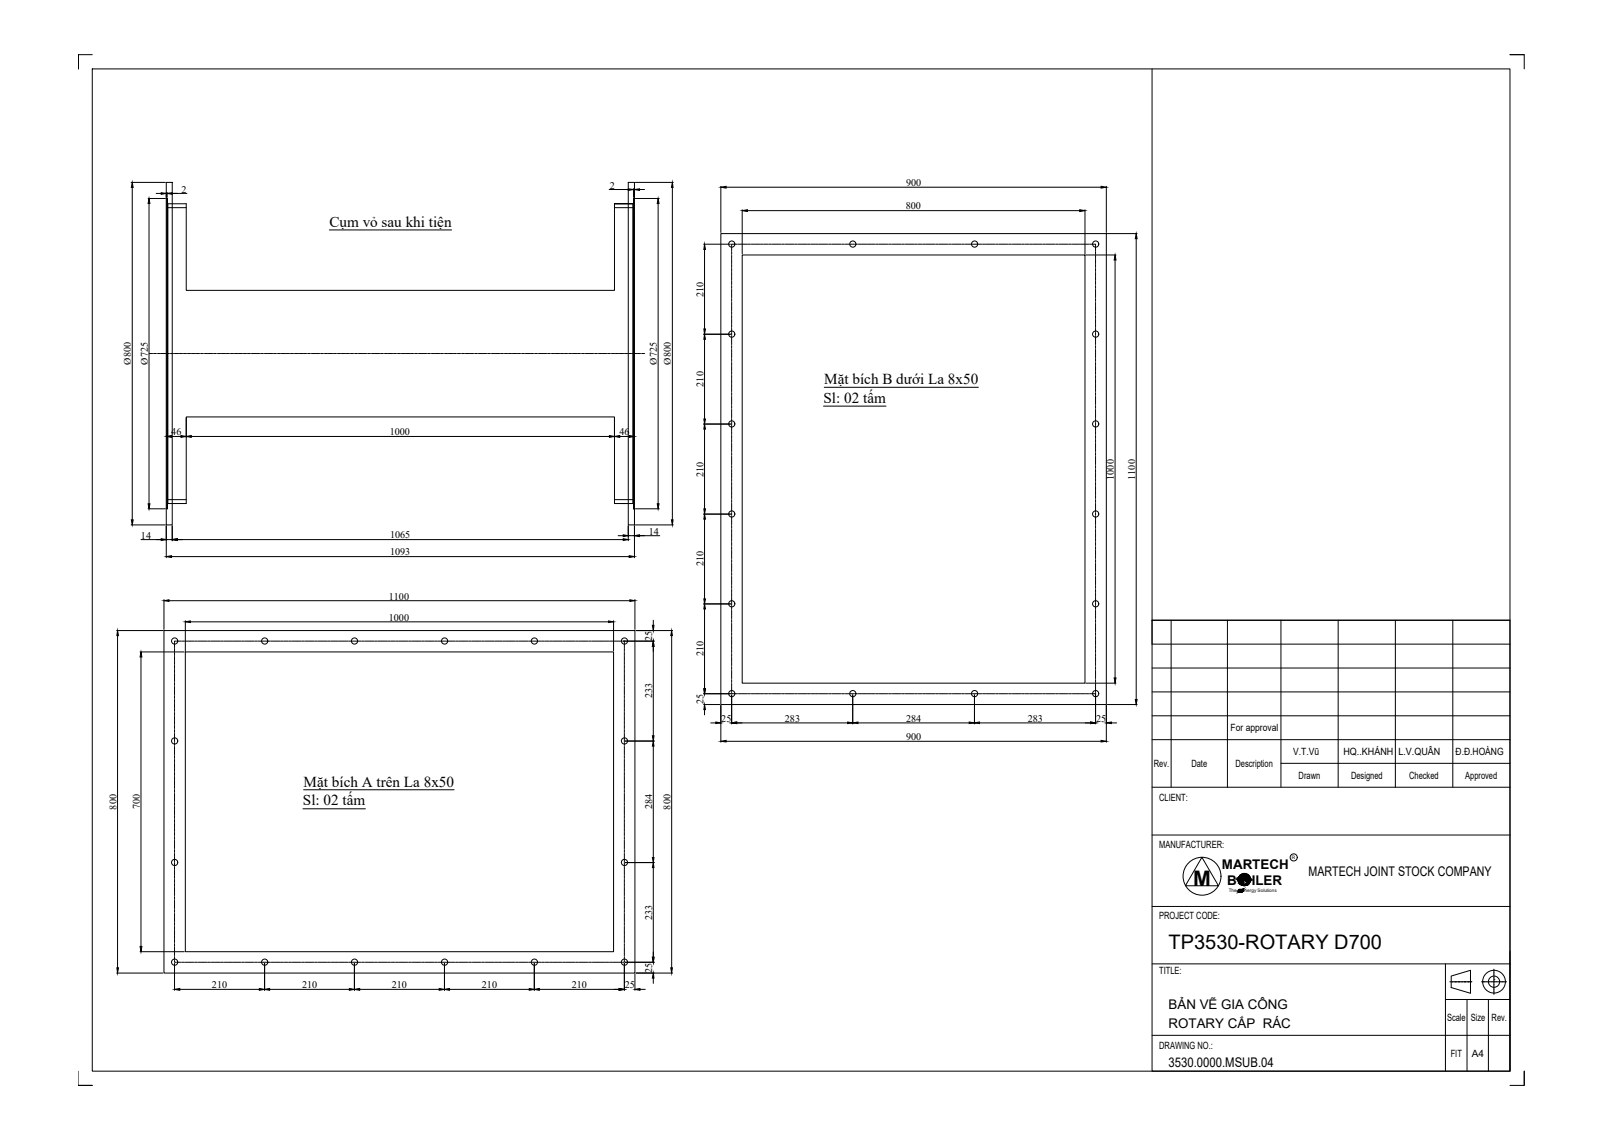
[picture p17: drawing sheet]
<svg xmlns="http://www.w3.org/2000/svg" width="297mm" height="210mm" viewBox="0 0 297 210" stroke-linecap="round" stroke-linejoin="round" font-family="sans-serif">
<defs><g id="words">
<text font-size="3.9" x="219.9" y="163.2">M</text>
<text font-size="3.7" x="215.3" y="174.8">TP3530-ROTARY D700</text>
<g font-size="2.8">
<text x="60.7" y="41.8">Cụm vỏ sau khi tiện</text>
<text x="151.9" y="70.8">Mặt bích B dưới La 8x50</text>
<text x="151.8" y="74.3">Sl: 02 tấm</text>
<text x="55.8" y="148.4">Sl: 02 tấm</text>
<text x="56" y="144.9">Mặt bích A trên La 8x50</text>
</g>
<g font-size="2.5">
<text x="225.2" y="160.1">MARTECH</text>
<text x="241.1" y="161.4">MARTECH JOINT STOCK COMPANY</text>
<text x="226.1" y="163">B</text>
<text x="230.6" y="163">ILER</text>
<text x="215.3" y="185.9">BẢN VẼ GIA CÔNG</text>
<text x="215.3" y="189.4">ROTARY CẤP RÁC</text>
<text x="215.3" y="196.6">3530.0000.MSUB.04</text>
</g>
<g font-size="1.9">
<text x="33.4" y="35.5">2</text>
<text x="112.4" y="34.8">2</text>
<text x="166.9" y="34.3">900</text>
<text x="166.9" y="38.6">800</text>
<text x="129.6" y="54.7" transform="rotate(-90 129.6 54.7)">210</text>
<text x="24.1" y="67.2" transform="rotate(-90 24.1 67.2)">Ø800</text>
<text x="27.2" y="67.2" transform="rotate(-90 27.2 67.2)">Ø725</text>
<text x="121" y="67.2" transform="rotate(-90 121 67.2)">Ø725</text>
<text x="123.6" y="67.2" transform="rotate(-90 123.6 67.2)">Ø800</text>
<text x="129.6" y="71.2" transform="rotate(-90 129.6 71.2)">210</text>
<text x="31.6" y="80.2">46</text>
<text x="71.8" y="80.2">1000</text>
<text x="114.2" y="80.2">46</text>
<text x="129.6" y="87.8" transform="rotate(-90 129.6 87.8)">210</text>
<text x="205.3" y="88.4" transform="rotate(-90 205.3 88.4)">1000</text>
<text x="209.2" y="88.4" transform="rotate(-90 209.2 88.4)">1100</text>
<text x="26" y="99.3">14</text>
<text x="71.9" y="99.2">1065</text>
<text x="119.6" y="98.6">14</text>
<text x="71.9" y="102.4">1093</text>
<text x="129.6" y="104.4" transform="rotate(-90 129.6 104.4)">210</text>
<text x="71.7" y="110.5">1100</text>
<text x="71.7" y="114.4">1000</text>
<text x="120.2" y="118.1" transform="rotate(-90 120.2 118.1)">25</text>
<text x="129.6" y="120.9" transform="rotate(-90 129.6 120.9)">210</text>
<text x="120.2" y="128.7" transform="rotate(-90 120.2 128.7)">233</text>
<text x="129.6" y="129.8" transform="rotate(-90 129.6 129.8)">25</text>
<text x="132.9" y="133">25</text>
<text x="144.6" y="133">283</text>
<text x="166.9" y="136.4">900</text>
<text x="166.9" y="133">284</text>
<text x="189.4" y="133">283</text>
<text x="202" y="133">25</text>
<text x="21.4" y="149.2" transform="rotate(-90 21.4 149.2)">800</text>
<text x="25.8" y="149.1" transform="rotate(-90 25.8 149.1)">700</text>
<text x="120.2" y="149.1" transform="rotate(-90 120.2 149.1)">284</text>
<text x="123.6" y="149.2" transform="rotate(-90 123.6 149.2)">800</text>
<text x="120.2" y="169.5" transform="rotate(-90 120.2 169.5)">233</text>
<text x="120.2" y="179.2" transform="rotate(-90 120.2 179.2)">25</text>
<text x="39.1" y="182.1">210</text>
<text x="55.7" y="182.1">210</text>
<text x="72.2" y="182.1">210</text>
<text x="88.8" y="182.1">210</text>
<text x="105.4" y="182.1">210</text>
<text x="115.1" y="182.1">25</text>
</g>
<g font-size="1.8">
<text x="226.8" y="134.7">For approval</text>
<text x="212.6" y="141.4">Rev.</text>
<text x="219.5" y="141.4">Date</text>
<text x="227.7" y="141.4">Description</text>
<text x="238.3" y="139.1">V.T.Vũ</text>
<text x="239.3" y="143.6">Drawn</text>
<text x="247.5" y="139.1">HQ..KHÁNH</text>
<text x="248.9" y="143.6">Designed</text>
<text x="257.7" y="139.1">L.V.QUÂN</text>
<text x="259.7" y="143.6">Checked</text>
<text x="268.2" y="139.1">Đ.Đ.HOÀNG</text>
<text x="270" y="143.6">Approved</text>
<text x="213.6" y="147.7">CLIENT:</text>
<text x="213.6" y="156.3">MANUFACTURER:</text>
<text x="213.6" y="169.4">PROJECT CODE:</text>
<text x="213.6" y="179.5">TITLE:</text>
<text x="266.6" y="188.1">Scale</text>
<text x="271" y="188.1">Size</text>
<text x="274.9" y="188.1">Rev.</text>
<text x="213.6" y="193.3">DRAWING NO.:</text>
<text x="267.3" y="194.8">FIT</text>
<text x="271.2" y="194.8">A4</text>
</g>
<g font-size=".9">
<text x="238.1" y="158.3">R</text>
<text x="226.4" y="164.4">The</text>
<text x="229.3" y="164.4">nergy Solutions</text>
</g>
</g></defs>
<!-- layer: 0 -->
<g fill="none" stroke="#000" stroke-width=".18">
<path d="M14.4 10.1v2.6v-2.6h2.6M17 12.7h261.2v184.7h-261.2zM212.3 12.7v106h65.9M278.2 10.1h2.7v2.6M24.2 33.6h6.3M24.4 34.5v61.3M27.3 36.6h3.2M27.5 37.5v55.3M28.8 35.6h.9M30.6 36.6h.2v57.2h-.2M30.6 33.6h1.1v63.1h-1.1zM30.6 36.6h.2v57.2v-57.2z"/>
<path d="M30.6 35.5v.9M30.6 35.6h3.8M30.8 35.5v.9M30.9 38.3h3.4M112.3 34.9h4.6M113.2 37.5h3.4h-3.4M113.2 37.5v16h-78.9v-16h-3.4v55.3h3.4v-16h78.9v16h3.4v-55.3M113.2 38.3h3.4M115.8 33.6h1.1v63.1h-1.1zM116.7 36.6h.2h-.2v57.2zM116.7 34.8v1.6M116.9 36.6h-.2v57.2h.2h-.2"/>
<path d="M116.9 34.8v1.6M117.1 36.6h4.4M117.1 33.6h7M117.8 34.9h1M121.3 37.5v55.3M123.9 34.5v61.3M132.8 34.3v8.5M133.8 34.5h69.1M136.8 38.7v8.1M137.7 38.8h61.3M199.9 38.7v8.1M203.9 34.3v8.5"/>
<path d="M60.7 42.4h22.5M129.7 45h4.9M129.8 46v14.6M132.8 43.1h71.1v86.7h-71.1zM136.8 47h63.1v78.9h-63.1zM200.1 47h5.5M204 43.1h5.5M205.5 47.9v77M209.4 44v84.9M34.3 77v3.6M113.2 77v3.6M129.7 78.1h4.9"/>
<path d="M129.7 61.6h4.9M129.8 62.5v14.7M129.8 79.1v14.7M151.8 74.8h11.5M151.9 71.4h28.4M24.2 96.7h6.3M26 99.4h5.7M27.3 93.8h3.2M30.6 80.3h.1M30.6 96.9v5.9M30.9 92.1h3.4M31.6 80.4h1.7"/>
<path d="M31.7 96.9v2.8M32.7 99.4h82.1M35.2 80.4h77.1M113.2 92.1h3.4M113.9 98.7h.9M114.2 80.4h1.7M115.8 96.9v2.8M115.8 98.7h5.8M116.9 80.3h.1M116.9 96.9v5.9M117.1 93.8h4.4M117.1 96.7h7"/>
<path d="M129.7 94.7h4.9M129.8 95.7v14.7M21.5 116.2h8.5M21.7 117.1v61.3M30.2 116.2h86.8v63.1h-86.8zM30.2 110.5v5.5M31.1 110.7h85M31.6 102.6h84.3M34.1 114.4v5.5M35.1 114.6h77M113.1 114.4v5.5M114.9 118.2h5.7"/>
<path d="M117 110.5v5.5M117.2 116.2h6.7M120.4 114.3v.9M120.4 119.1v16.5M123.8 117.1v61.3M129.7 111.3h4.9M129.8 112.2v14.7M212.3 114.3h65.9v83.1h-65.9zM212.3 114.3h65.9M215.8 114.3v30.8M226.2 114.3v30.8M236 114.3v30.8"/>
<path d="M246.6 114.3v30.8M257.1 114.3v30.8M267.7 114.3v30.8M25.8 120.1h8.1M26 121.1v53.3M34.1 120.1h79v55.3h-79zM115.2 136.6h5.4M120.4 137.5v20.5M129.7 127.8h4.9M129.7 129.8h3M129.8 130.8v.9M131 133.2h.9"/>
<path d="M132.8 130v6.8M133.8 136.6h69.1M134.8 128.1v5.3M135.7 133.2h20.5M157.1 128.1v5.3M158.1 133.2h20.5M179.6 128.1v5.3M180.5 133.2h20.4M200.1 125.9h5.5M201.9 127.8v5.6M203.9 130v6.8M204 129.8h5.5"/>
<path d="M204.8 133.2h1M212.3 136.3h65.9M212.3 131.9h65.9M212.3 127.5h65.9M212.3 123.1h65.9M55.8 149.1h11.5M56 145.5h27.7M115.2 159h5.4M120.4 159.9v16.5M212.3 145.1h65.9M212.3 153.9h65.9M221.5 158l3 5.2h-6.1z"/>
<path d="M236 140.7h42.2M21.5 179.3h8.5M25.8 175.4h8.1M32.2 177.5v5M48.8 177.5v5M65.3 177.5v5M81.9 177.5v5M98.5 177.5v5M115 177.5v5M115.2 177.3h5.4M117 179.5v3M117.2 179.3h6.7"/>
<path d="M212.3 167h65.9M212.3 177.6h65.9M228.2 163.9l.9-.2a.56 .56 0 0 1-.7 .2l-.2 .1zM228.2 164.1h.7l.2-.2a.52 .52 0 0 1-.7 .2l-.2 .2zM228.2 164.3l.9-.1a.56 .56 0 0 1-.7 .1l-.2 .2zM266.3 177.6v19.8M267.4 179.9l3.6-1.1v4.2l-3.6-1zM278.2 175.3v22.1M14.4 197.4v2.6h2.6M33.1 182.3h14.7M49.7 182.3h14.7M66.3 182.3h14.6"/>
<path d="M82.8 182.3h14.7M99.4 182.3h14.7M117.9 182.3h1M120.4 180.3v.9M212.3 190.8h65.9M266.3 184.2h11.9M270.3 184.2v13.2M274.3 184.2v13.2M280.9 197.4v2.6h-2.7"/>
<circle cx="238.4" cy="158" r=".66"/>
<circle cx="221.5" cy="161.5" r="3.5"/>
<circle cx="228.4" cy="162.1" r=".11"/>
<circle cx="228.4" cy="161.8" r=".11"/>
<circle cx="228.5" cy="162.4" r=".11"/>
<circle cx="228.6" cy="162.1" r=".11"/>
<circle cx="228.6" cy="161.8" r=".11"/>
<circle cx="228.7" cy="162.6" r=".11"/>
<circle cx="228.8" cy="162.4" r=".11"/>
<circle cx="228.9" cy="161.8" r=".11"/>
<circle cx="228.9" cy="162.1" r=".11"/>
<circle cx="229.2" cy="161.8" r=".11"/>
<circle cx="229.2" cy="162.1" r=".11"/>
<circle cx="229.3" cy="162.1" r="1.12"/>
<circle cx="229.3" cy="162.6" r=".4"/>
<circle cx="229.5" cy="161.8" r=".11"/>
<circle cx="229.5" cy="162.1" r=".11"/>
<circle cx="229.7" cy="161.8" r=".11"/>
<circle cx="229.7" cy="162.1" r=".11"/>
<circle cx="230" cy="161.8" r=".11"/>
<circle cx="230" cy="162.1" r=".11"/>
<circle cx="230.3" cy="161.8" r=".11"/>
<circle cx="230.3" cy="162.1" r=".11"/>
<circle cx="275.3" cy="180.9" r="2.1"/>
<circle cx="275.3" cy="180.9" r="1.04"/>
</g>
<!-- layer: AM_7 -->
<g fill="none" stroke="#000" stroke-width=".18">
<path d="M134.8 45.3v.2M134.8 45.6v.5M134.8 46.1v.1M134.8 46.4v.4M134.8 46.9v.1M134.8 47.1v.5M134.8 47.7v.1M134.8 47.9v.5M134.8 48.5v.1M134.8 48.7v.5M134.8 49.3v.1M134.8 49.5v.5"/>
<path d="M134.8 50.1v.1M134.8 50.3v.5M134.8 50.9v.1M134.8 51.1v.5M134.8 51.7v.1M134.8 51.9v.5M134.8 52.5h.1M134.8 52.7v.4M134.8 53.3h.1M134.8 53.4v.5M134.8 54v.1M134.8 54.2v.5"/>
<path d="M134.8 54.8v.1M134.8 55v.5M134.8 55.6v.1M134.8 55.8v.5M134.8 56.4v.1M134.8 56.6v.5M134.8 57.2v.1M134.8 57.4v.5M134.8 58v.1M134.8 58.2v.5M134.8 58.8v.1M134.8 59v.5"/>
<path d="M134.8 59.6h.1M134.8 59.8v.4M135.1 45h-.3v.3M135.2 45h.1M135.4 45h.4M136 45h.1M136.1 45h.5M136.7 45h.1M136.9 45h.5M137.5 45h.1M137.7 45h.5M138.3 45h.1"/>
<path d="M138.5 45h.5M139.1 45h.1M139.3 45h.5M139.9 45h.1M140.1 45h.5M140.7 45h.1M140.9 45h.5M141.5 45h.1M141.7 45h.4M142.3 45h.1M142.4 45h.5M143 45h.2"/>
<path d="M143.2 45h.5M143.8 45h.1M144 45h.5M144.6 45h.1M144.8 45h.5M145.4 45h.1M145.6 45h.5M146.2 45h.1M146.4 45h.5M147 45h.1M147.2 45h.5M147.8 45h.1"/>
<path d="M148 45h.5M148.6 45h.1M148.8 45h.5M149.4 45h.1M149.5 45h.6M150.1 45h.2M150.4 45h.4M150.9 45h.1M151.1 45h.5M151.7 45h.1M151.9 45h.5M152.5 45h.1"/>
<path d="M152.7 45h.5M153.3 45h.1M153.5 45h.5M154.1 45h.1M154.3 45h.5M154.9 45h.1M155.1 45h.5M155.7 45h.1M155.9 45h.5M156.4 45h.2M156.7 45h.5M157.3 45h.1"/>
<path d="M157.5 45h.4M158.1 45h.1M158.2 45h.5M158.8 45h.1M159 45h.5M159.6 45h.1M159.8 45h.5M160.4 45h.1M160.6 45h.5M161.2 45h.1M161.4 45h.5M162 45h.1"/>
<path d="M162.2 45h.5M162.8 45h.1M163 45h.5M163.6 45h.1M163.8 45h.4M164.4 45h.1M164.5 45h.5M165.1 45h.2M165.3 45h.5M165.9 45h.1M166.1 45h.5M166.7 45h.1"/>
<path d="M166.9 45h.5M167.5 45h.1M167.7 45h.5M168.3 45h.1M168.5 45h.5M169.1 45h.1M169.3 45h.5M169.9 45h.1M170.1 45h.4M170.7 45h.1M170.8 45h.6M171.4 45h.2"/>
<path d="M171.6 45h.6M172.2 45h.1M172.5 45h.4M173 45h.1M173.2 45h.5M173.8 45h.1M174 45h.5M174.6 45h.1M174.8 45h.5M175.4 45h.1M175.6 45h.5M176.2 45h.1"/>
<path d="M176.4 45h.5M177 45h.1M177.2 45h.5M177.8 45h.1M178 45h.5M178.5 45h.2M178.8 45h.5M179.4 45h.1M179.5 45h.5M180.1 45h.1M180.3 45h.5M180.9 45h.1"/>
<path d="M181.1 45h.5M181.7 45h.1M181.9 45h.5M182.5 45h.1M182.7 45h.5M183.3 45h.1M183.5 45h.5M184.1 45h.1M184.3 45h.5M184.9 45h.1M185.1 45h.5M185.7 45h.1"/>
<path d="M185.9 45h.4M186.5 45h.1M186.6 45h.5M187.2 45h.2M187.4 45h.5M188 45h.1M188.2 45h.5M188.8 45h.1M189 45h.5M189.6 45h.1M189.8 45h.5M190.4 45h.1"/>
<path d="M190.6 45h.5M191.2 45h.1M191.4 45h.5M192 45h.1M192.2 45h.4M192.8 45h.1M192.9 45h.5M193.5 45h.2M193.7 45h.6M194.3 45h.1M194.5 45h.5M195.1 45h.1"/>
<path d="M195.3 45h.5M195.9 45h.1M196.1 45h.5M196.7 45h.1M196.9 45h.5M197.5 45h.1M197.7 45h.5M198.3 45h.1M198.5 45h.5M199.1 45h.1M199.2 45h.6M199.8 45h.2"/>
<path d="M200.1 45h.5M200.6 45h.1M200.9 45h.4M201.5 45h.1M201.6 45h.3v.3M201.9 45.3v.2M201.9 45.6v.5M201.9 46.1v.1M201.9 46.4v.4M201.9 46.9v.1M201.9 47.1v.5M201.9 47.7v.1"/>
<path d="M201.9 47.9v.5M201.9 48.5v.1M201.9 48.7v.5M201.9 49.3v.1M201.9 49.5v.5M201.9 50.1v.1M201.9 50.3v.5M201.9 50.9v.1M201.9 51.1v.5M201.9 51.7v.1M201.9 51.9v.5M201.9 52.5h.1"/>
<path d="M201.9 52.7v.4M201.9 53.3h.1M201.9 53.4v.5M201.9 54v.1M201.9 54.2v.5M201.9 54.8v.1M201.9 55v.5M201.9 55.6v.1M201.9 55.8v.5M201.9 56.4v.1M201.9 56.6v.5M201.9 57.2v.1"/>
<path d="M201.9 57.4v.5M201.9 58v.1M201.9 58.2v.5M201.9 58.8v.1M201.9 59v.5M201.9 59.6h.1M201.9 59.8v.4M27.5 65.2h.5M28.1 65.2h.1M28.3 65.2h.5M28.9 65.2h.1M29.1 65.2h.5"/>
<path d="M29.7 65.2h.1M29.9 65.2h.5M30.5 65.2h.1M30.7 65.2h.4M31.3 65.2h.1M31.4 65.2h.5M32 65.2h.2M32.2 65.2h.6M32.8 65.2h.1M33 65.2h.5M33.6 65.2h.1M33.8 65.2h.5"/>
<path d="M34.4 65.2h.1M34.6 65.2h.5M35.2 65.2h.1M35.4 65.2h.5M36 65.2h.1M36.2 65.2h.5M36.8 65.2h.1M37 65.2h.5M37.6 65.2h.1M37.7 65.2h.6M38.3 65.2h.2M38.6 65.2h.5"/>
<path d="M39.1 65.2h.1M39.4 65.2h.4M39.9 65.2h.1M40.1 65.2h.5M40.7 65.2h.1M40.9 65.2h.5M41.5 65.2h.1M41.7 65.2h.5M42.3 65.2h.1M42.5 65.2h.5M43.1 65.2h.1M43.3 65.2h.5"/>
<path d="M43.9 65.2h.1M44.1 65.2h.5M44.7 65.2h.1M44.9 65.2h.5M45.5 65.2h.1M45.7 65.2h.4M46.3 65.2h.1M46.4 65.2h.5M47 65.2h.1M47.2 65.2h.5M47.8 65.2h.1M48 65.2h.5"/>
<path d="M48.6 65.2h.1M48.8 65.2h.5M49.4 65.2h.1M49.6 65.2h.5M50.2 65.2h.1M50.4 65.2h.5M51 65.2h.1M51.2 65.2h.5M51.8 65.2h.1M52 65.2h.5M52.6 65.2h.1M52.8 65.2h.4"/>
<path d="M53.4 65.2h.1M53.5 65.2h.5M54.1 65.2h.2M54.3 65.2h.5M54.9 65.2h.1M55.1 65.2h.5M55.7 65.2h.1M55.9 65.2h.5M56.5 65.2h.1M56.7 65.2h.5M57.3 65.2h.1M57.5 65.2h.5"/>
<path d="M58.1 65.2h.1M58.3 65.2h.5M58.9 65.2h.1M59.1 65.2h.4M59.7 65.2h.1M59.8 65.2h.6M60.4 65.2h.2M60.6 65.2h.6M61.2 65.2h.1M61.5 65.2h.4M62 65.2h.1M62.2 65.2h.5"/>
<path d="M62.8 65.2h.1M63 65.2h.5M63.6 65.2h.1M63.8 65.2h.5M64.4 65.2h.1M64.6 65.2h.5M65.2 65.2h.1M65.4 65.2h.5M66 65.2h.1M66.2 65.2h.5M66.7 65.2h.2M67 65.2h.5"/>
<path d="M67.5 65.2h.1M67.8 65.2h.4M68.4 65.2h.1M68.5 65.2h.5M69.1 65.2h.1M69.3 65.2h.5M69.9 65.2h.1M70.1 65.2h.5M70.7 65.2h.1M70.9 65.2h.5M71.5 65.2h.1M71.7 65.2h.5"/>
<path d="M72.3 65.2h.1M72.5 65.2h.5M73.1 65.2h.1M73.3 65.2h.5M73.9 65.2h.1M74.1 65.2h.5M74.7 65.2h.1M74.8 65.2h.5M75.4 65.2h.2M75.6 65.2h.5M76.2 65.2h.1M76.4 65.2h.5"/>
<path d="M77 65.2h.1M77.2 65.2h.5M77.8 65.2h.1M78 65.2h.5M78.6 65.2h.1M78.8 65.2h.5M79.4 65.2h.1M79.6 65.2h.5M80.2 65.2h.1M80.4 65.2h.5M81 65.2h.1M81.2 65.2h.4"/>
<path d="M81.8 65.2h.1M81.9 65.2h.6M82.5 65.2h.2M82.7 65.2h.6M83.3 65.2h.1M83.6 65.2h.4M84.1 65.2h.1M84.3 65.2h.5M84.9 65.2h.1M85.1 65.2h.5M85.7 65.2h.1M85.9 65.2h.5"/>
<path d="M86.5 65.2h.1M86.7 65.2h.5M87.3 65.2h.1M87.5 65.2h.5M88.1 65.2h.1M88.3 65.2h.5M88.8 65.2h.2M89.1 65.2h.5M89.6 65.2h.1M89.9 65.2h.4M90.5 65.2h.1M90.6 65.2h.5"/>
<path d="M91.2 65.2h.1M91.4 65.2h.5M92 65.2h.1M92.2 65.2h.5M92.8 65.2h.1M93 65.2h.5M93.6 65.2h.1M93.8 65.2h.5M94.4 65.2h.1M94.6 65.2h.5M95.2 65.2h.1M95.4 65.2h.5"/>
<path d="M96 65.2h.1M96.2 65.2h.4M96.8 65.2h.1M96.9 65.2h.5M97.5 65.2h.1M97.7 65.2h.5M98.3 65.2h.1M98.5 65.2h.5M99.1 65.2h.1M99.3 65.2h.5M99.9 65.2h.1M100.1 65.2h.5"/>
<path d="M100.7 65.2h.1M100.9 65.2h.5M101.5 65.2h.1M101.7 65.2h.5M102.3 65.2h.1M102.5 65.2h.5M103.1 65.2h.1M103.3 65.2h.4M103.8 65.2h.2M104 65.2h.5M104.6 65.2h.1M104.8 65.2h.5"/>
<path d="M105.4 65.2h.1M105.6 65.2h.5M106.2 65.2h.1M106.4 65.2h.5M107 65.2h.1M107.2 65.2h.5M107.8 65.2h.1M108 65.2h.5M108.6 65.2h.1M108.8 65.2h.5M109.4 65.2h.1M109.6 65.2h.5"/>
<path d="M110.2 65.2h.1M110.3 65.2h.6M110.9 65.2h.2M111.2 65.2h.5M111.7 65.2h.1M112 65.2h.4M112.6 65.2h.1M112.7 65.2h.5M113.3 65.2h.1M113.5 65.2h.5M114.1 65.2h.1M114.3 65.2h.5"/>
<path d="M114.9 65.2h.1M115.1 65.2h.5M115.7 65.2h.1M115.9 65.2h.5M116.5 65.2h.1M116.7 65.2h.5M117.2 65.2h.2M117.5 65.2h.5M118.1 65.2h.1M118.3 65.2h.5M134.8 60.4v.1M134.8 60.5v.5"/>
<path d="M134.8 61.1v.2M134.8 61.3v.5M134.8 61.9v.1M134.8 62.1v.5M134.8 62.7v.1M134.8 62.9v.5M134.8 63.5v.1M134.8 63.7v.5M134.8 64.3v.1M134.8 64.5v.5M134.8 65.1v.1M134.8 65.3v.5"/>
<path d="M134.8 65.9v.1M134.8 66.1v.4M134.8 66.7v.1M134.8 66.8v.6M134.8 67.4v.2M134.8 67.6v.6M134.8 68.2v.1M134.8 68.5v.4M134.8 69v.1M134.8 69.2v.5M134.8 69.8v.1M134.8 70v.5"/>
<path d="M134.8 70.6v.1M134.8 70.8v.5M134.8 71.4v.1M134.8 71.6v.5M134.8 72.2v.1M134.8 72.4v.5M134.8 73v.1M134.8 73.2v.5M134.8 73.7v.2M134.8 74v.5M134.8 74.5v.1M134.8 74.8v.4"/>
<path d="M134.8 75.4h.1M134.8 75.5v.5M134.8 76.1v.1M134.8 76.3v.5M134.8 76.9v.1M134.8 77.1v.5M134.8 77.7v.1M134.8 77.9v.5M134.8 78.5v.1M134.8 78.7v.5M134.8 79.3v.1M134.8 79.5v.5"/>
<path d="M201.9 60.4v.1M201.9 60.5v.5M201.9 61.1v.2M201.9 61.3v.5M201.9 61.9v.1M201.9 62.1v.5M201.9 62.7v.1M201.9 62.9v.5M201.9 63.5v.1M201.9 63.7v.5M201.9 64.3v.1M201.9 64.5v.5"/>
<path d="M201.9 65.1v.1M201.9 65.3v.5M201.9 65.9v.1M201.9 66.1v.4M201.9 66.7v.1M201.9 66.8v.6M201.9 67.4v.2M201.9 67.6v.6M201.9 68.2v.1M201.9 68.5v.4M201.9 69v.1M201.9 69.2v.5"/>
<path d="M201.9 69.8v.1M201.9 70v.5M201.9 70.6v.1M201.9 70.8v.5M201.9 71.4v.1M201.9 71.6v.5M201.9 72.2v.1M201.9 72.4v.5M201.9 73v.1M201.9 73.2v.5M201.9 73.7v.2M201.9 74v.5"/>
<path d="M201.9 74.5v.1M201.9 74.8v.4M201.9 75.4h.1M201.9 75.5v.5M201.9 76.1v.1M201.9 76.3v.5M201.9 76.9v.1M201.9 77.1v.5M201.9 77.7v.1M201.9 77.9v.5M201.9 78.5v.1M201.9 78.7v.5"/>
<path d="M201.9 79.3v.1M201.9 79.5v.5M134.8 80.1v.1M134.8 80.3v.5M134.8 80.9v.1M134.8 81.1v.4M134.8 81.7h.1M134.8 81.8v.5M134.8 82.4v.2M134.8 82.6v.5M134.8 83.2v.1M134.8 83.4v.5"/>
<path d="M134.8 84v.1M134.8 84.2v.5M134.8 84.8v.1M134.8 85v.5M134.8 85.6v.1M134.8 85.8v.5M134.8 86.4v.1M134.8 86.6v.5M134.8 87.2v.1M134.8 87.4v.5M134.8 88v.1M134.8 88.2v.4"/>
<path d="M134.8 88.8v.1M134.8 88.9v.6M134.8 89.5v.2M134.8 89.7v.6M134.8 90.3v.1M134.8 90.6v.4M134.8 91.1v.1M134.8 91.3v.5M134.8 91.9v.1M134.8 92.1v.5M134.8 92.7v.1M134.8 92.9v.5"/>
<path d="M134.8 93.5v.1M134.8 93.7v.5M134.8 94.3v.1M134.8 94.5v.5M134.8 95.1v.1M134.8 95.3v.5M134.8 95.8v.2M134.8 96.1v.5M134.8 96.6v.1M134.8 96.9v.4M134.8 97.5h.1M134.8 97.6v.5"/>
<path d="M134.8 98.2v.1M134.8 98.4v.5M134.8 99v.1M134.8 99.2v.5M134.8 99.8v.1M134.8 100v.5M201.9 80.1v.1M201.9 80.3v.5M201.9 80.9v.1M201.9 81.1v.4M201.9 81.7h.1M201.9 81.8v.5"/>
<path d="M201.9 82.4v.2M201.9 82.6v.5M201.9 83.2v.1M201.9 83.4v.5M201.9 84v.1M201.9 84.2v.5M201.9 84.8v.1M201.9 85v.5M201.9 85.6v.1M201.9 85.8v.5M201.9 86.4v.1M201.9 86.6v.5"/>
<path d="M201.9 87.2v.1M201.9 87.4v.5M201.9 88v.1M201.9 88.2v.4M201.9 88.8v.1M201.9 88.9v.6M201.9 89.5v.2M201.9 89.7v.6M201.9 90.3v.1M201.9 90.6v.4M201.9 91.1v.1M201.9 91.3v.5"/>
<path d="M201.9 91.9v.1M201.9 92.1v.5M201.9 92.7v.1M201.9 92.9v.5M201.9 93.5v.1M201.9 93.7v.5M201.9 94.3v.1M201.9 94.5v.5M201.9 95.1v.1M201.9 95.3v.5M201.9 95.8v.2M201.9 96.1v.5"/>
<path d="M201.9 96.6v.1M201.9 96.9v.4M201.9 97.5h.1M201.9 97.6v.5M201.9 98.2v.1M201.9 98.4v.5M201.9 99v.1M201.9 99.2v.5M201.9 99.8v.1M201.9 100v.5M32.2 118.5v.1M32.2 118.7v.5"/>
<path d="M32.2 119.3v.1M32.2 119.5v.5M32.4 118.2h-.2v.2M32.5 118.2h.1M32.7 118.2h.5M33.3 118.2h.1M33.5 118.2h.5M34.1 118.2h.1M34.3 118.2h.5M34.9 118.2h.1M35.1 118.2h.5M35.7 118.2h.1"/>
<path d="M35.9 118.2h.5M36.5 118.2h.1M36.6 118.2h.6M37.2 118.2h.2M37.5 118.2h.5M38 118.2h.1M38.3 118.2h.4M38.8 118.2h.1M39 118.2h.5M39.6 118.2h.1M39.8 118.2h.5M40.4 118.2h.1"/>
<path d="M40.6 118.2h.5M41.2 118.2h.1M41.4 118.2h.5M42 118.2h.1M42.2 118.2h.5M42.8 118.2h.1M43 118.2h.5M43.5 118.2h.2M43.8 118.2h.5M44.4 118.2h.1M44.6 118.2h.4M45.2 118.2h.1"/>
<path d="M45.3 118.2h.5M45.9 118.2h.1M46.1 118.2h.5M46.7 118.2h.1M46.9 118.2h.5M47.5 118.2h.1M47.7 118.2h.5M48.3 118.2h.1M48.5 118.2h.5M49.1 118.2h.1M49.3 118.2h.5M49.9 118.2h.1"/>
<path d="M50.1 118.2h.5M50.7 118.2h.1M50.9 118.2h.5M51.5 118.2h.1M51.7 118.2h.4M52.3 118.2h.1M52.4 118.2h.5M53 118.2h.1M53.2 118.2h.5M53.8 118.2h.1M54 118.2h.5M54.6 118.2h.1"/>
<path d="M54.8 118.2h.5M55.4 118.2h.1M55.6 118.2h.5M56.2 118.2h.1M56.4 118.2h.5M57 118.2h.1M57.2 118.2h.5M57.8 118.2h.1M58 118.2h.4M58.6 118.2h.1M58.7 118.2h.6M59.3 118.2h.2"/>
<path d="M59.5 118.2h.6M60.1 118.2h.1M60.4 118.2h.4M60.9 118.2h.1M61.1 118.2h.5M61.7 118.2h.1M61.9 118.2h.5M62.5 118.2h.1M62.7 118.2h.5M63.3 118.2h.1M63.5 118.2h.5M64.1 118.2h.1"/>
<path d="M64.3 118.2h.5M64.9 118.2h.1M65.1 118.2h.5M65.6 118.2h.2M65.9 118.2h.5M66.4 118.2h.1M66.7 118.2h.4M67.3 118.2h.1M67.4 118.2h.5M68 118.2h.1M68.2 118.2h.5M68.8 118.2h.1"/>
<path d="M69 118.2h.5M69.6 118.2h.1M69.8 118.2h.5M70.4 118.2h.1M70.6 118.2h.5M71.2 118.2h.1M71.4 118.2h.5M72 118.2h.1M72.2 118.2h.5M72.8 118.2h.1M73 118.2h.4M73.6 118.2h.1"/>
<path d="M73.7 118.2h.5M74.3 118.2h.2M74.5 118.2h.5M75.1 118.2h.1M75.3 118.2h.5M75.9 118.2h.1M76.1 118.2h.5M76.7 118.2h.1M76.9 118.2h.5M77.5 118.2h.1M77.7 118.2h.5M78.3 118.2h.1"/>
<path d="M78.5 118.2h.5M79.1 118.2h.1M79.3 118.2h.5M79.9 118.2h.1M80.1 118.2h.4M80.7 118.2h.1M80.8 118.2h.6M81.4 118.2h.2M81.6 118.2h.5M82.2 118.2h.1M82.4 118.2h.5M83 118.2h.1"/>
<path d="M83.2 118.2h.5M83.8 118.2h.1M84 118.2h.5M84.6 118.2h.1M84.8 118.2h.5M85.4 118.2h.1M85.6 118.2h.5M86.2 118.2h.1M86.4 118.2h.5M87 118.2h.1M87.2 118.2h.5M87.7 118.2h.2"/>
<path d="M88 118.2h.5M88.5 118.2h.1M88.8 118.2h.4M89.4 118.2h.1M89.5 118.2h.5M90.1 118.2h.1M90.3 118.2h.5M90.9 118.2h.1M91.1 118.2h.5M91.7 118.2h.1M91.9 118.2h.5M92.5 118.2h.1"/>
<path d="M92.7 118.2h.5M93.3 118.2h.1M93.5 118.2h.5M94.1 118.2h.1M94.3 118.2h.5M94.9 118.2h.1M95.1 118.2h.4M95.7 118.2h.1M95.8 118.2h.5M96.4 118.2h.1M96.6 118.2h.5M97.2 118.2h.1"/>
<path d="M97.4 118.2h.5M98 118.2h.1M98.2 118.2h.5M98.8 118.2h.1M99 118.2h.5M99.6 118.2h.1M99.8 118.2h.5M100.4 118.2h.1M100.6 118.2h.5M101.2 118.2h.1M101.4 118.2h.4M102 118.2h.1"/>
<path d="M102.1 118.2h.5M102.7 118.2h.2M102.9 118.2h.5M103.5 118.2h.1M103.7 118.2h.5M104.3 118.2h.1M104.5 118.2h.5M105.1 118.2h.1M105.3 118.2h.5M105.9 118.2h.1M106.1 118.2h.5M106.7 118.2h.1"/>
<path d="M106.9 118.2h.5M107.5 118.2h.1M107.7 118.2h.5M108.3 118.2h.1M108.5 118.2h.5M109.1 118.2h.1M109.2 118.2h.6M109.8 118.2h.2M110.1 118.2h.5M110.6 118.2h.1M110.8 118.2h.5M111.4 118.2h.1"/>
<path d="M111.6 118.2h.5M112.2 118.2h.1M112.4 118.2h.5M113 118.2h.1M113.2 118.2h.5M113.8 118.2h.1M114 118.2h.5M114.6 118.2h.1M114.8 118.2h.2v.2M115 118.5v.1M115 118.7v.5M115 119.3v.1"/>
<path d="M115 119.5v.5M134.8 100.6v.1M134.8 100.8v.5M134.8 101.4v.1M134.8 101.6v.5M134.8 102.2v.1M134.8 102.4v.5M134.8 103h.1M134.8 103.2v.4M134.8 103.8h.1M134.8 103.9v.5M134.8 104.5v.1"/>
<path d="M134.8 104.7v.5M134.8 105.3v.1M134.8 105.5v.5M134.8 106.1v.1M134.8 106.3v.5M134.8 106.9v.1M134.8 107.1v.5M134.8 107.7v.1M134.8 107.9v.5M134.8 108.5v.1M134.8 108.7v.5M134.8 109.3v.1"/>
<path d="M134.8 109.5v.4M134.8 110.1v.1M134.8 110.2v.5M134.8 110.8v.2M134.8 111v.5M134.8 111.6v.1M134.8 111.8v.5M134.8 112.4v.1M134.8 112.6v.5M134.8 113.2v.1M134.8 113.4v.5M134.8 114v.1"/>
<path d="M134.8 114.2v.5M134.8 114.8v.1M134.8 115v.5M134.8 115.6v.1M134.8 115.8v.5M134.8 116.4v.1M134.8 116.6v.5M134.8 117.2v.1M134.8 117.3v.6M134.8 117.9v.2M134.8 118.2v.5M134.8 118.7v.1"/>
<path d="M134.8 119v.4M134.8 119.5v.1M134.8 119.7v.5M201.9 100.6v.1M201.9 100.8v.5M201.9 101.4v.1M201.9 101.6v.5M201.9 102.2v.1M201.9 102.4v.5M201.9 103h.1M201.9 103.2v.4M201.9 103.8h.1"/>
<path d="M201.9 103.9v.5M201.9 104.5v.1M201.9 104.7v.5M201.9 105.3v.1M201.9 105.5v.5M201.9 106.1v.1M201.9 106.3v.5M201.9 106.9v.1M201.9 107.1v.5M201.9 107.7v.1M201.9 107.9v.5M201.9 108.5v.1"/>
<path d="M201.9 108.7v.5M201.9 109.3v.1M201.9 109.5v.4M201.9 110.1v.1M201.9 110.2v.5M201.9 110.8v.2M201.9 111v.5M201.9 111.6v.1M201.9 111.8v.5M201.9 112.4v.1M201.9 112.6v.5M201.9 113.2v.1"/>
<path d="M201.9 113.4v.5M201.9 114v.1M201.9 114.2v.5M201.9 114.8v.1M201.9 115v.5M201.9 115.6v.1M201.9 115.8v.5M201.9 116.4v.1M201.9 116.6v.5M201.9 117.2v.1M201.9 117.3v.6M201.9 117.9v.2"/>
<path d="M201.9 118.2v.5M201.9 118.7v.1M201.9 119v.4M201.9 119.5v.1M201.9 119.7v.5M32.2 120.1v.1M32.2 120.3v.5M32.2 120.9v.1M32.2 121.1v.5M32.2 121.7v.1M32.2 121.9v.4M32.2 122.5v.1"/>
<path d="M32.2 122.6v.5M32.2 123.2v.2M32.2 123.4v.6M32.2 124v.1M32.2 124.2v.5M32.2 124.8v.1M32.2 125v.5M32.2 125.6v.1M32.2 125.8v.5M32.2 126.4v.1M32.2 126.6v.5M32.2 127.2v.1"/>
<path d="M32.2 127.4v.5M32.2 128v.1M32.2 128.2v.5M32.2 128.8v.1M32.2 128.9v.6M32.2 129.5v.2M32.2 129.8v.5M32.2 130.3v.1M32.2 130.6v.4M32.2 131.1v.1M32.2 131.3v.5M32.2 131.9v.1"/>
<path d="M32.2 132.1v.5M32.2 132.7v.1M32.2 132.9v.5M32.2 133.5v.1M32.2 133.7v.5M32.2 134.3v.1M32.2 134.5v.5M32.2 135.1v.1M32.2 135.3v.5M32.2 135.8v.2M32.2 136.1v.5M32.2 136.7h.1"/>
<path d="M32.2 136.9v.4M32.2 137.5h.1M32.2 137.6v.5M32.2 138.2v.1M32.2 138.4v.5M32.2 139v.1M32.2 139.2v.5M32.2 139.8v.1M32.2 140v.5M115 120.1v.1M115 120.3v.5M115 120.9v.1"/>
<path d="M115 121.1v.5M115 121.7v.1M115 121.9v.4M115 122.5v.1M115 122.6v.5M115 123.2v.2M115 123.4v.6M115 124v.1M115 124.2v.5M115 124.8v.1M115 125v.5M115 125.6v.1"/>
<path d="M115 125.8v.5M115 126.4v.1M115 126.6v.5M115 127.2v.1M115 127.4v.5M115 128v.1M115 128.2v.5M115 128.8v.1M115 128.9v.6M115 129.5v.2M115 129.8v.5M115 130.3v.1"/>
<path d="M115 130.6v.4M115 131.1v.1M115 131.3v.5M115 131.9v.1M115 132.1v.5M115 132.7v.1M115 132.9v.5M115 133.5v.1M115 133.7v.5M115 134.3v.1M115 134.5v.5M115 135.1v.1"/>
<path d="M115 135.3v.5M115 135.8v.2M115 136.1v.5M115 136.7h.1M115 136.9v.4M115 137.5h.1M115 137.6v.5M115 138.2v.1M115 138.4v.5M115 139v.1M115 139.2v.5M115 139.8v.1"/>
<path d="M115 140v.5M134.8 127.6v.2h.3M134.8 120.3v.1M134.8 120.5v.5M134.8 121.1v.1M134.8 121.3v.5M134.8 121.9v.1M134.8 122.1v.5M134.8 122.7v.1M134.8 122.9v.5M134.8 123.5v.1M134.8 123.7v.5"/>
<path d="M134.8 124.2v.2M134.8 124.5v.5M134.8 125.1h.1M134.8 125.3v.4M134.8 125.9h.1M134.8 126v.5M134.8 126.6v.1M134.8 126.8v.5M134.8 127.4v.1M135.2 127.8h.1M135.4 127.8h.4M136 127.8h.1"/>
<path d="M136.1 127.8h.5M136.7 127.8h.1M136.9 127.8h.5M137.5 127.8h.1M137.7 127.8h.5M138.3 127.8h.1M138.5 127.8h.5M139.1 127.8h.1M139.3 127.8h.5M139.9 127.8h.1M140.1 127.8h.5M140.7 127.8h.1"/>
<path d="M140.9 127.8h.5M141.5 127.8h.1M141.7 127.8h.4M142.3 127.8h.1M142.4 127.8h.5M143 127.8h.2M143.2 127.8h.5M143.8 127.8h.1M144 127.8h.5M144.6 127.8h.1M144.8 127.8h.5M145.4 127.8h.1"/>
<path d="M145.6 127.8h.5M146.2 127.8h.1M146.4 127.8h.5M147 127.8h.1M147.2 127.8h.5M147.8 127.8h.1M148 127.8h.5M148.6 127.8h.1M148.8 127.8h.5M149.4 127.8h.1M149.5 127.8h.6M150.1 127.8h.2"/>
<path d="M150.4 127.8h.4M150.9 127.8h.1M151.1 127.8h.5M151.7 127.8h.1M151.9 127.8h.5M152.5 127.8h.1M152.7 127.8h.5M153.3 127.8h.1M153.5 127.8h.5M154.1 127.8h.1M154.3 127.8h.5M154.9 127.8h.1"/>
<path d="M155.1 127.8h.5M155.7 127.8h.1M155.9 127.8h.5M156.4 127.8h.2M156.7 127.8h.5M157.3 127.8h.1M157.5 127.8h.4M158.1 127.8h.1M158.2 127.8h.5M158.8 127.8h.1M159 127.8h.5M159.6 127.8h.1"/>
<path d="M159.8 127.8h.5M160.4 127.8h.1M160.6 127.8h.5M161.2 127.8h.1M161.4 127.8h.5M162 127.8h.1M162.2 127.8h.5M162.8 127.8h.1M163 127.8h.5M163.6 127.8h.1M163.8 127.8h.4M164.4 127.8h.1"/>
<path d="M164.5 127.8h.5M165.1 127.8h.2M165.3 127.8h.5M165.9 127.8h.1M166.1 127.8h.5M166.7 127.8h.1M166.9 127.8h.5M167.5 127.8h.1M167.7 127.8h.5M168.3 127.8h.1M168.5 127.8h.5M169.1 127.8h.1"/>
<path d="M169.3 127.8h.5M169.9 127.8h.1M170.1 127.8h.4M170.7 127.8h.1M170.8 127.8h.6M171.4 127.8h.2M171.6 127.8h.6M172.2 127.8h.1M172.5 127.8h.4M173 127.8h.1M173.2 127.8h.5M173.8 127.8h.1"/>
<path d="M174 127.8h.5M174.6 127.8h.1M174.8 127.8h.5M175.4 127.8h.1M175.6 127.8h.5M176.2 127.8h.1M176.4 127.8h.5M177 127.8h.1M177.2 127.8h.5M177.8 127.8h.1M178 127.8h.5M178.5 127.8h.2"/>
<path d="M178.8 127.8h.5M179.4 127.8h.1M179.5 127.8h.5M180.1 127.8h.1M180.3 127.8h.5M180.9 127.8h.1M181.1 127.8h.5M181.7 127.8h.1M181.9 127.8h.5M182.5 127.8h.1M182.7 127.8h.5M183.3 127.8h.1"/>
<path d="M183.5 127.8h.5M184.1 127.8h.1M184.3 127.8h.5M184.9 127.8h.1M185.1 127.8h.5M185.7 127.8h.1M185.9 127.8h.4M186.5 127.8h.1M186.6 127.8h.5M187.2 127.8h.2M187.4 127.8h.5M188 127.8h.1"/>
<path d="M188.2 127.8h.5M188.8 127.8h.1M189 127.8h.5M189.6 127.8h.1M189.8 127.8h.5M190.4 127.8h.1M190.6 127.8h.5M191.2 127.8h.1M191.4 127.8h.5M192 127.8h.1M192.2 127.8h.4M192.8 127.8h.1"/>
<path d="M192.9 127.8h.5M193.5 127.8h.2M193.7 127.8h.6M194.3 127.8h.1M194.5 127.8h.5M195.1 127.8h.1M195.3 127.8h.5M195.9 127.8h.1M196.1 127.8h.5M196.7 127.8h.1M196.9 127.8h.5M197.5 127.8h.1"/>
<path d="M197.7 127.8h.5M198.3 127.8h.1M198.5 127.8h.5M199.1 127.8h.1M199.2 127.8h.6M199.8 127.8h.2M200.1 127.8h.5M200.6 127.8h.1M200.9 127.8h.4M201.5 127.8h.1M201.9 127.6v.2h-.3M201.9 120.3v.1"/>
<path d="M201.9 120.5v.5M201.9 121.1v.1M201.9 121.3v.5M201.9 121.9v.1M201.9 122.1v.5M201.9 122.7v.1M201.9 122.9v.5M201.9 123.5v.1M201.9 123.7v.5M201.9 124.2v.2M201.9 124.5v.5M201.9 125.1h.1"/>
<path d="M201.9 125.3v.4M201.9 125.9h.1M201.9 126v.5M201.9 126.6v.1M201.9 126.8v.5M201.9 127.4v.1M32.2 140.6v.1M32.2 140.8v.5M32.2 141.4v.1M32.2 141.6v.5M32.2 142.2v.1M32.2 142.4v.5"/>
<path d="M32.2 143v.1M32.2 143.2v.5M32.2 143.8h.1M32.2 143.9v.5M32.2 144.5v.2M32.2 144.7v.5M32.2 145.3v.1M32.2 145.5v.5M32.2 146.1v.1M32.2 146.3v.5M32.2 146.9v.1M32.2 147.1v.5"/>
<path d="M32.2 147.7v.1M32.2 147.9v.5M32.2 148.5v.1M32.2 148.7v.5M32.2 149.3v.1M32.2 149.5v.5M32.2 150.1v.1M32.2 150.3v.4M32.2 150.9v.1M32.2 151v.6M32.2 151.6v.2M32.2 151.8v.6"/>
<path d="M32.2 152.4v.1M32.2 152.7v.4M32.2 153.2v.1M32.2 153.4v.5M32.2 154v.1M32.2 154.2v.5M32.2 154.8v.1M32.2 155v.5M32.2 155.6v.1M32.2 155.8v.5M32.2 156.4v.1M32.2 156.6v.5"/>
<path d="M32.2 157.2v.1M32.2 157.4v.5M32.2 157.9v.2M32.2 158.2v.5M32.2 158.8h.1M32.2 159v.4M32.2 159.6h.1M32.2 159.7v.5M115 140.6v.1M115 140.8v.5M115 141.4v.1M115 141.6v.5"/>
<path d="M115 142.2v.1M115 142.4v.5M115 143v.1M115 143.2v.5M115 143.8h.1M115 143.9v.5M115 144.5v.2M115 144.7v.5M115 145.3v.1M115 145.5v.5M115 146.1v.1M115 146.3v.5"/>
<path d="M115 146.9v.1M115 147.1v.5M115 147.7v.1M115 147.9v.5M115 148.5v.1M115 148.7v.5M115 149.3v.1M115 149.5v.5M115 150.1v.1M115 150.3v.4M115 150.9v.1M115 151v.6"/>
<path d="M115 151.6v.2M115 151.8v.6M115 152.4v.1M115 152.7v.4M115 153.2v.1M115 153.4v.5M115 154v.1M115 154.2v.5M115 154.8v.1M115 155v.5M115 155.6v.1M115 155.8v.5"/>
<path d="M115 156.4v.1M115 156.6v.5M115 157.2v.1M115 157.4v.5M115 157.9v.2M115 158.2v.5M115 158.8h.1M115 159v.4M115 159.6h.1M115 159.7v.5M32.2 177.1v.2h.2M32.2 160.3v.1"/>
<path d="M32.2 160.5v.5M32.2 161.1v.1M32.2 161.3v.5M32.2 161.9v.1M32.2 162.1v.5M32.2 162.7v.1M32.2 162.9v.5M32.2 163.5v.1M32.2 163.7v.5M32.2 164.3v.1M32.2 164.5v.5M32.2 165.1h.1"/>
<path d="M32.2 165.3v.4M32.2 165.9h.1M32.2 166v.5M32.2 166.6v.2M32.2 166.8v.5M32.2 167.4v.1M32.2 167.6v.5M32.2 168.2v.1M32.2 168.4v.5M32.2 169v.1M32.2 169.2v.5M32.2 169.8v.1"/>
<path d="M32.2 170v.5M32.2 170.6v.1M32.2 170.8v.5M32.2 171.4v.1M32.2 171.6v.5M32.2 172.2v.1M32.2 172.4v.4M32.2 172.9v.2M32.2 173.1v.6M32.2 173.7v.1M32.2 173.9v.5M32.2 174.5v.1"/>
<path d="M32.2 174.7v.5M32.2 175.3v.1M32.2 175.5v.5M32.2 176.1v.1M32.2 176.3v.5M32.2 176.9v.1M32.5 177.3h.1M32.7 177.3h.5M33.3 177.3h.1M33.5 177.3h.5M34.1 177.3h.1M34.3 177.3h.5"/>
<path d="M34.9 177.3h.1M35.1 177.3h.5M35.7 177.3h.1M35.9 177.3h.5M36.5 177.3h.1M36.6 177.3h.6M37.2 177.3h.2M37.5 177.3h.5M38 177.3h.1M38.3 177.3h.4M38.8 177.3h.1M39 177.3h.5"/>
<path d="M39.6 177.3h.1M39.8 177.3h.5M40.4 177.3h.1M40.6 177.3h.5M41.2 177.3h.1M41.4 177.3h.5M42 177.3h.1M42.2 177.3h.5M42.8 177.3h.1M43 177.3h.5M43.5 177.3h.2M43.8 177.3h.5"/>
<path d="M44.4 177.3h.1M44.6 177.3h.4M45.2 177.3h.1M45.3 177.3h.5M45.9 177.3h.1M46.1 177.3h.5M46.7 177.3h.1M46.9 177.3h.5M47.5 177.3h.1M47.7 177.3h.5M48.3 177.3h.1M48.5 177.3h.5"/>
<path d="M49.1 177.3h.1M49.3 177.3h.5M49.9 177.3h.1M50.1 177.3h.5M50.7 177.3h.1M50.9 177.3h.5M51.5 177.3h.1M51.7 177.3h.4M52.3 177.3h.1M52.4 177.3h.5M53 177.3h.1M53.2 177.3h.5"/>
<path d="M53.8 177.3h.1M54 177.3h.5M54.6 177.3h.1M54.8 177.3h.5M55.4 177.3h.1M55.6 177.3h.5M56.2 177.3h.1M56.4 177.3h.5M57 177.3h.1M57.2 177.3h.5M57.8 177.3h.1M58 177.3h.4"/>
<path d="M58.6 177.3h.1M58.7 177.3h.6M59.3 177.3h.2M59.5 177.3h.6M60.1 177.3h.1M60.4 177.3h.4M60.9 177.3h.1M61.1 177.3h.5M61.7 177.3h.1M61.9 177.3h.5M62.5 177.3h.1M62.7 177.3h.5"/>
<path d="M63.3 177.3h.1M63.5 177.3h.5M64.1 177.3h.1M64.3 177.3h.5M64.9 177.3h.1M65.1 177.3h.5M65.6 177.3h.2M65.9 177.3h.5M66.4 177.3h.1M66.7 177.3h.4M67.3 177.3h.1M67.4 177.3h.5"/>
<path d="M68 177.3h.1M68.2 177.3h.5M68.8 177.3h.1M69 177.3h.5M69.6 177.3h.1M69.8 177.3h.5M70.4 177.3h.1M70.6 177.3h.5M71.2 177.3h.1M71.4 177.3h.5M72 177.3h.1M72.2 177.3h.5"/>
<path d="M72.8 177.3h.1M73 177.3h.4M73.6 177.3h.1M73.7 177.3h.5M74.3 177.3h.2M74.5 177.3h.5M75.1 177.3h.1M75.3 177.3h.5M75.9 177.3h.1M76.1 177.3h.5M76.7 177.3h.1M76.9 177.3h.5"/>
<path d="M77.5 177.3h.1M77.7 177.3h.5M78.3 177.3h.1M78.5 177.3h.5M79.1 177.3h.1M79.3 177.3h.5M79.9 177.3h.1M80.1 177.3h.4M80.7 177.3h.1M80.8 177.3h.6M81.4 177.3h.2M81.6 177.3h.5"/>
<path d="M82.2 177.3h.1M82.4 177.3h.5M83 177.3h.1M83.2 177.3h.5M83.8 177.3h.1M84 177.3h.5M84.6 177.3h.1M84.8 177.3h.5M85.4 177.3h.1M85.6 177.3h.5M86.2 177.3h.1M86.4 177.3h.5"/>
<path d="M87 177.3h.1M87.2 177.3h.5M87.7 177.3h.2M88 177.3h.5M88.5 177.3h.1M88.8 177.3h.4M89.4 177.3h.1M89.5 177.3h.5M90.1 177.3h.1M90.3 177.3h.5M90.9 177.3h.1M91.1 177.3h.5"/>
<path d="M91.7 177.3h.1M91.9 177.3h.5M92.5 177.3h.1M92.7 177.3h.5M93.3 177.3h.1M93.5 177.3h.5M94.1 177.3h.1M94.3 177.3h.5M94.9 177.3h.1M95.1 177.3h.4M95.7 177.3h.1M95.8 177.3h.5"/>
<path d="M96.4 177.3h.1M96.6 177.3h.5M97.2 177.3h.1M97.4 177.3h.5M98 177.3h.1M98.2 177.3h.5M98.8 177.3h.1M99 177.3h.5M99.6 177.3h.1M99.8 177.3h.5M100.4 177.3h.1M100.6 177.3h.5"/>
<path d="M101.2 177.3h.1M101.4 177.3h.4M102 177.3h.1M102.1 177.3h.5M102.7 177.3h.2M102.9 177.3h.5M103.5 177.3h.1M103.7 177.3h.5M104.3 177.3h.1M104.5 177.3h.5M105.1 177.3h.1M105.3 177.3h.5"/>
<path d="M105.9 177.3h.1M106.1 177.3h.5M106.7 177.3h.1M106.9 177.3h.5M107.5 177.3h.1M107.7 177.3h.5M108.3 177.3h.1M108.5 177.3h.5M109.1 177.3h.1M109.2 177.3h.6M109.8 177.3h.2M110.1 177.3h.5"/>
<path d="M110.6 177.3h.1M110.8 177.3h.5M111.4 177.3h.1M111.6 177.3h.5M112.2 177.3h.1M112.4 177.3h.5M113 177.3h.1M113.2 177.3h.5M113.8 177.3h.1M114 177.3h.5M114.6 177.3h.1M115 177.1v.2h-.2"/>
<path d="M115 160.3v.1M115 160.5v.5M115 161.1v.1M115 161.3v.5M115 161.9v.1M115 162.1v.5M115 162.7v.1M115 162.9v.5M115 163.5v.1M115 163.7v.5M115 164.3v.1M115 164.5v.5"/>
<path d="M115 165.1h.1M115 165.3v.4M115 165.9h.1M115 166v.5M115 166.6v.2M115 166.8v.5M115 167.4v.1M115 167.6v.5M115 168.2v.1M115 168.4v.5M115 169v.1M115 169.2v.5"/>
<path d="M115 169.8v.1M115 170v.5M115 170.6v.1M115 170.8v.5M115 171.4v.1M115 171.6v.5M115 172.2v.1M115 172.4v.4M115 172.9v.2M115 173.1v.6M115 173.7v.1M115 173.9v.5"/>
<path d="M115 174.5v.1M115 174.7v.5M115 175.3v.1M115 175.5v.5M115 176.1v.1M115 176.3v.5M115 176.9v.1"/>
</g>
<!-- layer: 0 -->
<g fill="#000" stroke="#000" stroke-width=".18">
<path d="M24.4 33.6l.1 .9h-.3zM27.5 36.6l.1 .9h-.3zM29.7 35.5l.9 .1-.9 .2zM30.8 35.6l.9-.1v.3zM115.8 34.8l.9 .1-.9 .2zM116.9 34.9l.9-.1v.3zM121.3 36.6l.1 .9h-.3zM123.9 33.6l.1 .9h-.3zM132.8 34.5l1-.2v.4zM136.8 38.8l.9-.1v.3zM199 38.7l.9 .1-.9 .2zM202.9 34.3l1 .2-1 .2z"/>
<path d="M129.8 45l.2 1h-.3zM205.5 47l.1 .9h-.3zM209.4 43.1l.1 .9h-.3zM129.8 78.1l.2 1h-.3zM129.7 77.2h.3l-.2 .9zM129.8 61.6l.2 .9h-.3zM129.7 60.6h.3l-.2 1zM24.2 95.8h.3l-.1 .9zM27.3 92.8h.3l-.1 1zM29.7 99.3l.9 .1-.9 .2zM30.6 80.4l1-.1v.3zM31.7 99.4l1-.1v.3z"/>
<path d="M33.3 80.3l1 .1-1 .2zM34.3 80.4l.9-.1v.3zM112.3 80.3l.9 .1-.9 .2zM113.2 80.4l1-.1v.3zM114.8 99.3l1 .1-1 .2zM114.8 98.6l1 .1-1 .2zM115.9 80.3l1 .1-1 .2zM116.9 98.7l.9-.1v.3zM121.1 92.8h.3l-.1 1zM123.7 95.8h.3l-.1 .9zM129.8 94.7l.2 1h-.3zM129.7 93.8h.3l-.2 .9z"/>
<path d="M21.7 116.2l.1 .9h-.3zM30.2 110.7l.9-.2v.3zM30.6 102.6l1-.2v.3zM34.1 114.6l1-.2v.3zM112.1 114.4l1 .2-1 .1zM115.9 102.4l1 .2-1 .1zM116.1 110.5l.9 .2-.9 .1zM120.2 115.2h.3l-.1 1zM120.4 118.2l.1 .9h-.3zM123.8 116.2l.1 .9h-.3zM129.8 111.3l.2 .9h-.3zM129.7 110.4h.3l-.2 .9z"/>
<path d="M26 120.1l.1 1h-.3zM120.2 135.6h.3l-.1 1zM120.4 136.6l.1 .9h-.3zM129.7 126.9h.3l-.2 .9zM129.8 129.8l.2 1h-.3zM131.9 133.1l.9 .1-.9 .2zM132.8 136.6l1-.2v.3zM134.8 133.2l.9-.1v.3zM156.2 133.1l.9 .1-.9 .2zM157.1 133.2l1-.1v.3zM178.6 133.1l1 .1-1 .2zM179.6 133.2l.9-.1v.3z"/>
<path d="M200.9 133.1l1 .1-1 .2zM202.9 136.4l1 .2-1 .1zM203.9 133.2l.9-.1v.3zM205.3 124.9h.3l-.1 1zM209.2 128.9h.3l-.1 .9zM120.2 158h.3l-.1 1zM120.4 159l.1 .9h-.3zM21.5 178.4h.3l-.1 .9zM25.8 174.4h.3l-.1 1zM120.2 176.4h.3l-.1 .9zM123.6 178.4h.3l-.1 .9zM228.2 164.1h.2z"/>
<path d="M228.2 164.3h.2zM228.4 164.1h.2zM228.4 164.3h.2zM228.4 164.1h.5zM228.4 164.3h.5zM228.9 164.1l.2-.2zM32.2 182.3l.9-.1v.3zM47.8 182.2l1 .1-1 .2zM48.8 182.3l.9-.1v.3zM64.4 182.2l.9 .1-.9 .2zM65.3 182.3l1-.1v.3zM80.9 182.2l1 .1-1 .2z"/>
<path d="M81.9 182.3l.9-.1v.3zM97.5 182.2l1 .1-1 .2zM98.5 182.3l.9-.1v.3zM114.1 182.2l.9 .1-.9 .2zM117 182.3l.9-.1v.3zM120.4 179.3l.1 1h-.3z"/>
<path d="M228.2 164.1h.2zM228.2 164.1h.2z"/>
<path d="M228.2 164.1l.2 .1zM228.2 164.2h.2l-.2 .1z"/>
<path d="M228.2 164.3h.2zM228.2 164.3h.2z"/>
<path d="M228.2 164.3l.2 .1zM228.2 164.4h.2l-.2 .1z"/>
<path d="M228.4 164.1h.5zM228.4 164.1h.5z"/>
<path d="M228.4 164.3h.5zM228.4 164.3h.5z"/>
<path d="M228.7 164.2h.1zM228.4 164.1l.4 .1z"/>
<path d="M228.7 164.4h.1zM228.4 164.3l.4 .1z"/>
<path d="M228.4 164.1h.5zM228.4 164.1h.5z"/>
<path d="M228.4 164.3h.5zM228.4 164.3h.5z"/>
<path d="M228.3 164.1h.7zM228.2 164.1h.7z"/>
<path d="M228.3 164.3h.7zM228.2 164.3h.7z"/>
<path d="M228.4 164.1h.6zM228.3 164.1h.7z"/>
<path d="M229 164.3l.1-.1zM228.9 164.3l.2-.1z"/>
<path d="M228.4 164.3h.6zM228.3 164.3h.7z"/>
</g>
<!-- layer: AM_0 -->
<g fill="none" stroke="#000" stroke-width=".18">
<circle cx="134.8" cy="45" r=".57"/>
<circle cx="157.1" cy="45" r=".57"/>
<circle cx="179.6" cy="45" r=".57"/>
<circle cx="201.9" cy="45" r=".57"/>
<circle cx="134.8" cy="78.1" r=".57"/>
<circle cx="134.8" cy="61.6" r=".57"/>
<circle cx="201.9" cy="61.6" r=".57"/>
<circle cx="201.9" cy="78.1" r=".57"/>
<circle cx="134.8" cy="94.7" r=".57"/>
<circle cx="201.9" cy="94.7" r=".57"/>
<circle cx="32.2" cy="118.1" r=".57"/>
<circle cx="48.8" cy="118.1" r=".57"/>
<circle cx="65.3" cy="118.1" r=".57"/>
<circle cx="81.9" cy="118.1" r=".57"/>
<circle cx="98.5" cy="118.1" r=".57"/>
<circle cx="115.1" cy="118.1" r=".57"/>
<circle cx="134.8" cy="111.3" r=".57"/>
<circle cx="201.9" cy="111.3" r=".57"/>
<circle cx="32.2" cy="136.5" r=".57"/>
<circle cx="115.1" cy="136.5" r=".57"/>
<circle cx="134.8" cy="127.8" r=".57"/>
<circle cx="157.1" cy="127.8" r=".57"/>
<circle cx="179.6" cy="127.8" r=".57"/>
<circle cx="201.9" cy="127.8" r=".57"/>
<circle cx="32.2" cy="158.9" r=".57"/>
<circle cx="115.1" cy="158.9" r=".57"/>
<circle cx="32.2" cy="177.3" r=".57"/>
<circle cx="48.8" cy="177.3" r=".57"/>
<circle cx="65.3" cy="177.3" r=".57"/>
<circle cx="81.9" cy="177.3" r=".57"/>
<circle cx="98.5" cy="177.3" r=".57"/>
<circle cx="115.1" cy="177.3" r=".57"/>
</g>
<g fill="none" stroke="#000" stroke-width=".18">
<path d="M275.3 179.8v.3M275.3 178.6v1.2M267.2 180.9h.3M267.6 180.9h.1M267.6 180.9h.4M268 180.9h.1M268.1 180.9h.1M268.2 180.9h.1M268.3 180.9h.3M268.7 180.9h.1M268.8 180.9h.1M268.9 180.9h.4"/>
<path d="M269.3 180.9h.1M269.4 180.9h.1M269.5 180.9h.2M269.8 180.9h.1M269.9 180.9h.1M270 180.9h.4M270.4 180.9h.1M270.5 180.9h.1M270.6 180.9h.1M270.6 180.9h.4M271 180.9h.1M271.1 180.9h.1"/>
<path d="M273 180.9h.2M273.2 180.9h.1M273.3 180.9h2.7M275.3 180.5h.1M275.3 180.8v.3M275.3 180.1v.3M275.3 180.5v.3M275.3 181.1v2.2M276.1 180.9h.2M276.4 180.9h.3M276.7 180.9h.1M276.8 180.9h.8"/>
</g>
<!-- layer: AM_8 -->
<g fill="#000" stroke="#000" stroke-width=".18">
<path d="M228.2 161.8h.1zM228.5 162.1h.1zM228.5 161.8h.1zM228.7 161.9h.1zM228.7 162.2h.1zM228.8 162.5h.2zM228.8 162.5h.1zM228.9 162.4h.1zM229 161.9h.1zM229 162.2h.1zM229.8 161.8h.1zM229.8 162.1h.1z"/>
<path d="M230 161.9h.2zM230 162.2h.2zM230.3 161.9h.1zM230.3 162.2h.1z"/>
<path d="M228.2 161.9h.1zM228.2 161.9h.1z"/>
<path d="M228.2 161.9h.1zM228.2 161.9h.1z"/>
<path d="M228.2 162h.2zM228.2 162h.2z"/>
<path d="M228.2 162h.5zM228.2 162h.5z"/>
<path d="M228.2 162h.7zM228.2 162h.7z"/>
<path d="M228.2 162h1zM228.2 162h1z"/>
<path d="M228.2 162h.7zM228.2 162h.7z"/>
<path d="M228.2 162h.7zM228.2 162h.7z"/>
<path d="M228.2 162h.5zM228.2 162h.5z"/>
<path d="M228.2 162h.2zM228.2 162h.2z"/>
<path d="M228.2 162h.1zM228.2 162h.1z"/>
<path d="M228.2 162.1h.1zM228.2 162.1h.1z"/>
<path d="M228.2 162.1h.1zM228.2 162.1h.1z"/>
<path d="M228.2 162.1h.1zM228.2 162.1h.1z"/>
<path d="M228.2 162.1h.1zM228.2 162.1h.1z"/>
<path d="M228.2 162.1h.1zM228.2 162.1h.1z"/>
<path d="M228.2 162.2h.1zM228.2 162.2h.1z"/>
<path d="M228.2 162.2h.2zM228.2 162.2h.2z"/>
<path d="M228.2 162.2h.7zM228.2 162.2h.7z"/>
<path d="M228.2 162.2h1zM228.2 162.2h1z"/>
<path d="M228.2 162.2h1.2zM228.2 162.2h1.2z"/>
<path d="M228.2 162.2h2.2zM228.2 162.2h2.2z"/>
<path d="M228.2 162.3h.6zM228.2 162.3h.6z"/>
<path d="M228.2 162.3h.3zM228.2 162.3h.3zM228.2 162.3h.3zM228.2 162.3h.3z"/>
<path d="M228.2 162.3h.3zM228.2 162.3h.3z"/>
<path d="M228.2 161.8h.1zM228.2 161.8h.1z"/>
<path d="M228.2 161.8h.1zM228.2 161.8h.1z"/>
<path d="M228.2 162.3h.2zM228.2 162.3h.2z"/>
<path d="M228.2 162.4h.2zM228.2 162.4h.2z"/>
<path d="M228.2 162.4h.2zM228.2 162.4h.2z"/>
<path d="M228.2 162.4h.2zM228.2 162.4h.2z"/>
<path d="M228.2 161.8h1.5zM228.2 161.8h1.5z"/>
<path d="M228.2 161.8h1.5zM228.2 161.8h1.5z"/>
<path d="M228.2 161.8h.7zM228.2 161.8h.7z"/>
<path d="M228.2 161.8h.7zM228.2 161.8h.7z"/>
<path d="M228.2 161.8h.4zM228.2 161.8h.4z"/>
<path d="M228.2 161.8h.2zM228.2 161.8h.2z"/>
<path d="M228.2 162.5h.3zM228.2 162.5h.3z"/>
<path d="M228.2 162.5h.3zM228.2 162.5h.3z"/>
<path d="M228.2 162.5h.6zM228.2 162.5h.6z"/>
<path d="M228.2 162.6h.5zM228.2 162.6h.5zM228.2 162.6h.5zM228.2 162.6h.5z"/>
<path d="M228.2 162.6h.5zM228.2 162.6h.5z"/>
<path d="M228.2 161.8h.1zM228.2 161.8h.1z"/>
<path d="M228.2 161.8h.1zM228.2 161.8h.1z"/>
<path d="M228.2 161.8l.1 .1zM228.2 161.8l.1 .1z"/>
<path d="M228.2 161.9h.1zM228.2 161.9h.1z"/>
<path d="M228.2 161.9h.1zM228.2 161.9h.1z"/>
<path d="M228.2 162.1h.1zM228.2 162.1h.1z"/>
<path d="M228.2 162.1h.1zM228.2 162.1h.1z"/>
<path d="M228.2 162.1l.1 .1zM228.2 162.1l.1 .1z"/>
<path d="M228.3 162.6h.3zM228.3 162.6h.3z"/>
<path d="M228.3 162.6h.3zM228.3 162.6h.3z"/>
<path d="M228.2 161.8h.1zM228.2 161.8h.2z"/>
<path d="M228.2 161.9l.1 .1zM228.2 161.9l.1 .1z"/>
<path d="M228.2 162h.1zM228.2 162h.2z"/>
<path d="M228.2 162h.1zM228.2 162l.1 .1z"/>
<path d="M228.2 162.2h.1zM228.2 162.2h.1z"/>
<path d="M228.2 162.2h.1zM228.2 162.2h.1z"/>
<path d="M228.3 162.7h.3zM228.3 162.7h.3z"/>
<path d="M228.3 162.7h.3zM228.3 162.7h.3z"/>
<path d="M228.4 161.8h.2zM228.4 161.8h.2z"/>
<path d="M228.2 161.8h.2zM228.2 161.8h.2z"/>
<path d="M228.2 162h.2zM228.2 162h.2z"/>
<path d="M228.2 162h.2zM228.2 162h.2z"/>
<path d="M228.2 162.2h.2zM228.2 162.2h.2z"/>
<path d="M228.4 162.2h.5zM228.4 162.2h.5z"/>
<path d="M228.4 162.8h.3zM228.4 162.8h.3z"/>
<path d="M228.4 162.8h.3zM228.4 162.8h.3z"/>
<path d="M228.4 162.8h.6zM228.4 162.8h.6z"/>
<path d="M228.4 161.8h.2zM228.4 161.8h.2z"/>
<path d="M228.4 161.8h.2zM228.4 161.8h.2z"/>
<path d="M228.4 162h.2zM228.4 162h.2z"/>
<path d="M228.4 162h.2zM228.4 162h.2z"/>
<path d="M228.4 162h.2zM228.4 162h.2z"/>
<path d="M228.4 162h.2zM228.4 162h.2z"/>
<path d="M228.4 162h.2zM228.4 162h.2z"/>
<path d="M228.4 162h.2zM228.4 162h.2z"/>
<path d="M228.4 162.2h.2zM228.4 162.2h.2z"/>
<path d="M228.4 162.2h.2zM228.4 162.2h.2z"/>
<path d="M228.2 162.3h.2zM228.2 162.3h.3z"/>
<path d="M228.2 162.3h.2zM228.2 162.3h.2zM228.2 162.3h.2zM228.2 162.3h.2z"/>
<path d="M228.2 162.3l.2 .1zM228.2 162.3l.2 .1z"/>
<path d="M228.2 162.4h.2zM228.2 162.4h.2z"/>
<path d="M228.2 162.4l.2 .1zM228.2 162.4l.2 .1z"/>
<path d="M228.2 162.5h.3zM228.2 162.5h.3z"/>
<path d="M228.5 161.8h.1zM228.5 161.8h.1z"/>
<path d="M228.5 161.8h.1zM228.5 161.8h.1z"/>
<path d="M228.5 161.8h.1zM228.5 161.8h.1z"/>
<path d="M228.5 161.9h.1zM228.5 161.9h.1z"/>
<path d="M228.5 161.9h.1zM228.5 161.9h.1z"/>
<path d="M228.5 161.9h.1zM228.5 161.9h.1z"/>
<path d="M228.5 162h.1zM228.5 162h.1z"/>
<path d="M228.5 162.1h.1zM228.5 162.1h.1z"/>
<path d="M228.5 162.2h.1zM228.5 162.2h.1z"/>
<path d="M228.5 162.2h.1zM228.5 162.2h.1z"/>
<path d="M228.2 162.3h.3zM228.2 162.3h.3z"/>
<path d="M228.2 162.5h.3zM228.2 162.5h.3z"/>
<path d="M228.5 162.3h.3zM228.5 162.3h.3z"/>
<path d="M228.2 162.5h.3zM228.2 162.5h.3z"/>
<path d="M228.5 162.5h.3zM228.5 162.5h.3z"/>
<path d="M228.4 161.8h.2zM228.4 161.8h.2z"/>
<path d="M228.4 161.8h.2zM228.4 161.8h.2z"/>
<path d="M228.5 161.9h.1zM228.5 161.9h.1z"/>
<path d="M228.5 161.9h.1zM228.4 161.9h.2z"/>
<path d="M228.4 161.9l.2 .1zM228.4 161.9l.2 .1z"/>
<path d="M228.4 162h.2zM228.4 162h.2z"/>
<path d="M228.4 162h.2zM228.4 162h.2z"/>
<path d="M228.5 162l.1 .1zM228.5 162l.1 .1z"/>
<path d="M228.5 162.2h.1zM228.5 162.2h.1z"/>
<path d="M228.5 162.2h.1zM228.5 162.2h.1z"/>
<path d="M228.5 162.2h.1zM228.4 162.2h.2z"/>
<path d="M228.6 162.3h.1zM228.6 162.3h.1zM228.6 162.3h.1zM228.6 162.3h.1z"/>
<path d="M228.6 162.5h.1zM228.6 162.5h.1z"/>
<path d="M228.6 162.5h.1zM228.6 162.5h.1z"/>
<path d="M228.6 162.5h.1zM228.6 162.5h.1z"/>
<path d="M228.6 161.8h.3zM228.6 161.8h.3z"/>
<path d="M228.4 161.8h.2zM228.4 161.8h.2z"/>
<path d="M228.4 162h.3zM228.4 162h.3z"/>
<path d="M228.4 162h.2zM228.4 162h.2zM228.2 162h.4zM228.2 162h.5z"/>
<path d="M228.4 162.2h.2zM228.4 162.2h.2z"/>
<path d="M228.4 162.2h.3zM228.4 162.2h.3z"/>
<path d="M228.3 162.6h.3zM228.3 162.6h.3z"/>
<path d="M228.3 162.6l.3 .1zM228.3 162.6l.3 .1z"/>
<path d="M228.3 162.7h.3zM228.3 162.7h.3z"/>
<path d="M228.3 162.7h.4zM228.3 162.7h.4zM228.4 162.7h.3zM228.4 162.7h.3z"/>
<path d="M228.7 161.8h.2zM228.7 161.8h.2z"/>
<path d="M228.7 161.8h.2zM228.7 161.8h.2z"/>
<path d="M228.7 161.8h.2zM228.7 161.8h.2z"/>
<path d="M228.7 162h.2zM228.7 162h.2z"/>
<path d="M228.7 162h.2zM228.7 162h.2z"/>
<path d="M228.7 162h.2zM228.7 162h.2z"/>
<path d="M228.7 162h.2zM228.7 162h.2z"/>
<path d="M228.7 162h.2zM228.7 162h.2z"/>
<path d="M228.7 162.2h.2zM228.7 162.2h.2z"/>
<path d="M228.7 162.2h.2zM228.7 162.2h.2z"/>
<path d="M228.6 162.4l.1 .1zM228.6 162.4l.1 .1z"/>
<path d="M228.2 162.6h.5zM228.2 162.6h.5z"/>
<path d="M228.2 162.6h.5zM228.2 162.6h.4z"/>
<path d="M228.4 162.7l.3 .1zM228.4 162.7l.3 .1z"/>
<path d="M228.7 161.8h.1zM228.7 161.8h.1z"/>
<path d="M228.7 161.8h.1zM228.7 161.8h.1z"/>
<path d="M228.7 161.8h.1zM228.7 161.8h.1z"/>
<path d="M228.7 161.9h.1zM228.7 161.9h.1z"/>
<path d="M228.7 161.9h.1zM228.7 161.9h.1z"/>
<path d="M228.7 161.9h.1zM228.7 161.9h.1z"/>
<path d="M228.7 162h.1zM228.7 162h.1z"/>
<path d="M228.7 162.1h.1zM228.7 162.1h.1z"/>
<path d="M228.7 162.2h.1zM228.7 162.2h.1z"/>
<path d="M228.7 162.2h.1zM228.7 162.2h.1z"/>
<path d="M228.7 162.2h.1zM228.7 162.2h.1z"/>
<path d="M228.5 162.3h.2zM228.5 162.3h.2zM228.5 162.3h.2zM228.5 162.3h.3z"/>
<path d="M228.5 162.3h.2zM228.5 162.3h.2zM228.6 162.3h.1zM228.6 162.3h.1z"/>
<path d="M228.6 162.3h.1zM228.6 162.3h.1z"/>
<path d="M228.6 162.5h.1zM228.6 162.5h.1z"/>
<path d="M228.6 162.5h.1zM228.5 162.5h.2z"/>
<path d="M228.5 162.5h.2zM228.5 162.5h.2z"/>
<path d="M228.4 162.8h.3zM228.4 162.8h.3z"/>
<path d="M228.8 162.3h.3zM228.8 162.3h.3z"/>
<path d="M228.5 162.3h.3zM228.5 162.3h.3zM228.5 162.3h.3zM228.5 162.3h.3z"/>
<path d="M228.5 162.5h.3zM228.5 162.5h.3z"/>
<path d="M228.5 162.5h.3zM228.5 162.5h.3z"/>
<path d="M228.8 162.6h.1zM228.8 162.6h.1z"/>
<path d="M228.8 162.8h.2zM228.8 162.8h.2z"/>
<path d="M228.8 162.1v.1zM228.8 162.1v.1z"/>
<path d="M228.8 162.3h.3zM228.8 162.3h.3z"/>
<path d="M228.8 162.5h.1zM228.8 162.5h.1z"/>
<path d="M228.8 162.6h.1zM228.8 162.6h.1z"/>
<path d="M228.8 162.6h.1zM228.8 162.6h.1z"/>
<path d="M228.8 162.7h.2zM228.8 162.7h.2z"/>
<path d="M228.7 161.8h.1zM228.7 161.8h.1z"/>
<path d="M228.7 161.8h.1zM228.7 161.8h.1z"/>
<path d="M228.7 161.9h.2zM228.7 161.9h.2z"/>
<path d="M228.7 162h.1zM228.7 162h.2z"/>
<path d="M228.7 162l.1 .1zM228.7 162l.1 .1z"/>
<path d="M228.7 162.1h.1zM228.7 162.1h.1z"/>
<path d="M228.7 162.2h.2zM228.7 162.2h.2z"/>
<path d="M228.8 162.3h.3zM228.8 162.3h.3zM228.8 162.3h.3zM228.8 162.3h.3z"/>
<path d="M228.8 162.5h.2zM228.8 162.5h.2z"/>
<path d="M228.7 161.8h.2zM228.7 161.8h.1z"/>
<path d="M228.7 161.9l.2 .1zM228.7 161.9l.2 .1z"/>
<path d="M228.7 162h.2zM228.7 162h.2z"/>
<path d="M228.7 162h.2zM228.7 162h.2z"/>
<path d="M228.7 162.2h.2zM228.7 162.2h.2z"/>
<path d="M228.9 162.3h.1zM228.9 162.3h.1zM228.9 162.3h.1zM228.9 162.3h.1z"/>
<path d="M228.9 161.8h.8zM228.9 161.8h.8z"/>
<path d="M228.9 161.8h.3zM228.9 161.8h.3z"/>
<path d="M228.6 161.8h.3zM228.6 161.8h.3z"/>
<path d="M228.9 161.8h.2zM228.9 161.8h.2z"/>
<path d="M228.9 162h.2zM228.9 162h.2z"/>
<path d="M228.7 162h.2zM228.7 162h.2z"/>
<path d="M228.9 162h.5zM228.9 162h.5z"/>
<path d="M228.9 162h1.5zM228.9 162h1.5z"/>
<path d="M228.9 162h.3zM228.9 162h.3z"/>
<path d="M228.9 162h.3zM228.9 162h.3z"/>
<path d="M228.9 162.2h.2zM228.9 162.2h.2z"/>
<path d="M228.7 162.2h.2zM228.7 162.2h.2z"/>
<path d="M228.8 162.5h.1zM228.8 162.5h.1z"/>
<path d="M228.8 162.5h.1zM228.8 162.5h.1z"/>
<path d="M228.2 162.5l.7 .1zM228.2 162.5l.7 .1zM228.2 162.6h.7zM228.2 162.6h.7z"/>
<path d="M228.7 162.6h.2zM228.7 162.6h.2z"/>
<path d="M228.8 162.6h.1zM228.8 162.6h.1zM228.8 162.6h.1zM228.8 162.6h.1z"/>
<path d="M228.8 162.6h.1zM228.8 162.6h.1z"/>
<path d="M228.8 162.6h.1zM228.8 162.6h.1z"/>
<path d="M228.8 162.6l.1 .1zM228.8 162.6l.1 .1z"/>
<path d="M228.8 162.7h.1zM228.8 162.7h.1zM228.8 162.7h.1z"/>
<path d="M229 161.8h.1zM229 161.8h.1z"/>
<path d="M229 161.8h.1zM229 161.8h.1z"/>
<path d="M229 161.8h.1zM229 161.8h.1z"/>
<path d="M229 161.8h.1zM229 161.8h.1z"/>
<path d="M229 161.9h.1zM229 161.9h.1z"/>
<path d="M229 161.9h.1zM229 161.9h.1z"/>
<path d="M229 161.9h.1zM229 161.9h.1z"/>
<path d="M229 162h.1zM229 162h.1z"/>
<path d="M229 162h.1zM229 162h.1z"/>
<path d="M229 162h.1zM229 162h.1z"/>
<path d="M229 162.2h.1zM229 162.2h.1z"/>
<path d="M229 162.2h.1zM229 162.2h.1z"/>
<path d="M229 162.2h.1zM229 162.2h.1z"/>
<path d="M229 162.2h.1zM229 162.2h.1z"/>
<path d="M228.9 162.4h.1zM228.9 162.4h.1z"/>
<path d="M228.9 162.4l.1 .1zM228.9 162.4l.1 .1z"/>
<path d="M228.8 162.7h.2zM228.8 162.7h.2z"/>
<path d="M228.8 162.7l.2 .1zM228.8 162.7l.2 .1z"/>
<path d="M228.8 162.8h.2zM228.7 162.8h.3z"/>
<path d="M228.4 162.8l.6 .1zM228.4 162.8l.6 .1z"/>
<path d="M228.9 162.3l.1 .1zM228.9 162.3l.1 .1z"/>
<path d="M228.4 162.9h.7zM228.4 162.9h.7z"/>
<path d="M228.8 162.3h.3zM228.8 162.3h.3z"/>
<path d="M228.8 162.3h.3zM228.8 162.3h.2z"/>
<path d="M229 161.8h.1zM229 161.8h.1z"/>
<path d="M229 161.8h.1zM229 161.8h.1z"/>
<path d="M229 161.9h.1zM229 161.9h.1z"/>
<path d="M229 162h.1zM229 162h.1z"/>
<path d="M229 162l.1 .1zM229 162l.1 .1z"/>
<path d="M229 162.1h.1zM229 162.1h.1z"/>
<path d="M229 162.1l.1 .1zM229 162.1l.1 .1z"/>
<path d="M229 162.2h.1zM229 162.2h.1z"/>
<path d="M228.8 162.3h.3zM228.8 162.3h.3z"/>
<path d="M228.8 162.3h.3zM228.8 162.3h.3z"/>
<path d="M228.5 162.9h.6zM228.5 162.9h.6z"/>
<path d="M228.5 162.9h.6zM228.5 162.9h.6z"/>
<path d="M228.5 162.9l.7 .1zM228.5 162.9l.7 .1z"/>
<path d="M228.9 161.8h.2zM228.9 161.8h.3z"/>
<path d="M228.9 161.8h.2zM228.9 161.8h.2z"/>
<path d="M229 161.9h.1zM229 161.9h.1z"/>
<path d="M229 161.9l.1 .1zM229 161.9l.1 .1z"/>
<path d="M229 162h.1zM228.9 162h.2z"/>
<path d="M228.9 162h.2zM228.9 162h.3z"/>
<path d="M228.9 162h.2zM228.9 162h.2z"/>
<path d="M229 162.2h.1zM228.9 162.2h.2z"/>
<path d="M228.2 162.3h.9zM228.2 162.3h1z"/>
<path d="M228.2 162.3h.9zM228.2 162.3h.9z"/>
<path d="M229.2 161.8h.5zM229.2 161.8h.5z"/>
<path d="M229.2 161.8h.5zM229.2 161.8h.5z"/>
<path d="M229.2 161.8h.2zM229.2 161.8h.2z"/>
<path d="M229.2 161.8h.2zM229.2 161.8h.2z"/>
<path d="M229.2 161.8h.2zM229.2 161.8h.2z"/>
<path d="M229.2 162h.2zM229.2 162h.2z"/>
<path d="M229.2 162h.2zM229.2 162h.2z"/>
<path d="M228.9 162h.3zM228.9 162h.3z"/>
<path d="M229.2 162h1.2zM229.2 162h1.2z"/>
<path d="M229.2 162h1.2zM229.2 162h1.2z"/>
<path d="M229.2 162h.8zM229.2 162h.8z"/>
<path d="M229.2 162h.2zM229.2 162h.2z"/>
<path d="M229.2 162h.2zM229.2 162h.2z"/>
<path d="M229.2 162h.2zM229.2 162h.2z"/>
<path d="M229.2 162.2h.2zM229.2 162.2h.2z"/>
<path d="M228.9 162.2h.3zM228.9 162.2h.3z"/>
<path d="M229.2 162.2h.2zM229.2 162.2h.2z"/>
<path d="M228.5 163h.8zM228.5 163h.8z"/>
<path d="M229.2 161.8h.2zM229.2 161.8h.2z"/>
<path d="M229.2 161.8h.2zM229.2 161.8h.2z"/>
<path d="M229.2 161.8h.2zM229.2 161.8h.2z"/>
<path d="M229.2 161.8h.2zM229.2 161.8h.2z"/>
<path d="M229.2 161.9h.2zM229.2 161.9h.2z"/>
<path d="M229.2 161.9h.2zM229.2 161.9h.2z"/>
<path d="M229.2 162h.2zM229.2 162h.2z"/>
<path d="M229.2 162h.2zM229.2 162h.2z"/>
<path d="M229.2 162h.2zM229.2 162h.2z"/>
<path d="M229.2 162h.2zM229.2 162h.2z"/>
<path d="M229.2 162.2h.2zM229.2 162.2h.2z"/>
<path d="M229.2 162.2h.2zM229.2 162.2h.2z"/>
<path d="M229.1 161h.4zM229.1 161h.4zM229.1 161h.4z"/>
<path d="M228.2 162.2h1.1zM228.2 162.2h1.1z"/>
<path d="M228.2 162.2h1.1zM228.2 162.2l1 .1z"/>
<path d="M228.6 163h.7zM228.6 163h.7z"/>
<path d="M229.3 161.8v.1zM229.3 161.8v.1z"/>
<path d="M229.3 161.9h.1zM229.2 161.9h.2z"/>
<path d="M229.3 162.1v.1zM229.3 162.1v.1z"/>
<path d="M229.3 162.2h.1zM229.2 162.2h.2z"/>
<path d="M229.3 162.2h1.1zM229.3 162.2h1.1z"/>
<path d="M229.2 161.8h.2zM229.2 161.8h.1z"/>
<path d="M229.2 161.9l.2 .1zM229.2 161.9l.2 .1z"/>
<path d="M229.2 162h.2zM229.2 162h.2z"/>
<path d="M229.2 162h.2zM229.2 162l.1 .1z"/>
<path d="M229.2 162.2h.2zM229.2 162.2h.2z"/>
<path d="M229.2 162.2h.2zM229.2 162.2h.2z"/>
<path d="M229.4 161.8h.3zM229.4 161.8h.3z"/>
<path d="M229.2 161.8h.2zM229.2 161.8h.2z"/>
<path d="M229.4 162h.6zM229.4 162h.6z"/>
<path d="M229.4 162h.8zM229.4 162h.8z"/>
<path d="M229.4 162h1zM229.4 162h1z"/>
<path d="M229.4 162h.6zM229.4 162h.6z"/>
<path d="M229.4 162h.3zM229.4 162h.3z"/>
<path d="M229.4 162h.3zM229.4 162h.3zM229.4 162h.3zM229.4 162h.3z"/>
<path d="M229.2 162h.2zM229.2 162h.2z"/>
<path d="M229.4 162.2h.3zM229.4 162.2h.3z"/>
<path d="M229.4 162.2h.8zM229.4 162.2h.8z"/>
<path d="M229.4 162.2h1zM229.4 162.2h1z"/>
<path d="M229.5 161.8h.2zM229.5 161.8h.2z"/>
<path d="M229.5 161.8h.1zM229.5 161.8h.1z"/>
<path d="M229.5 161.8h.1zM229.5 161.8h.1z"/>
<path d="M229.5 161.9h.1zM229.5 161.9h.1z"/>
<path d="M229.5 162h.2zM229.5 162h.2z"/>
<path d="M229.5 162h.2zM229.5 162h.2z"/>
<path d="M229.5 162h.1zM229.5 162h.1z"/>
<path d="M229.5 162.2h.1zM229.5 162.2h.1z"/>
<path d="M229.5 162.2h.2zM229.5 162.2h.2z"/>
<path d="M229.1 161l.6 .1zM228.9 161.1h.8z"/>
<path d="M229.5 161.8h.1zM229.5 161.8h.1z"/>
<path d="M229.5 161.8h.1zM229.5 161.8h.1z"/>
<path d="M229.5 161.9h.1zM229.5 161.9h.1z"/>
<path d="M229.5 161.9h.1zM229.5 161.9h.1z"/>
<path d="M229.5 162h.1zM229.5 162h.1z"/>
<path d="M229.5 162.2h.1zM229.5 162.2h.1z"/>
<path d="M229.5 162.2h.1zM229.5 162.2h.1z"/>
<path d="M229.1 163.2h.4zM229.1 163.2h.4zM229.1 163.2h.4z"/>
<path d="M229.5 161.9h.1zM229.5 161.9h.1z"/>
<path d="M229.5 162.1l.1 .1zM229.5 162.1l.1 .1z"/>
<path d="M229.5 161.8h.1zM229.5 161.8h.2z"/>
<path d="M229.5 161.8h.1zM229.5 161.8h.1z"/>
<path d="M229.5 161.8h.1zM229.5 161.8h.1z"/>
<path d="M229.5 161.9h.1zM229.5 161.9h.1z"/>
<path d="M229.5 161.9h.1zM229.5 161.9h.1z"/>
<path d="M229.5 161.9l.2 .1zM229.5 161.9l.2 .1z"/>
<path d="M229.5 162h.1zM229.5 162h.2z"/>
<path d="M229.5 162h.1zM229.5 162h.1z"/>
<path d="M229.5 162h.1zM229.5 162l.1 .1z"/>
<path d="M229.5 162.2h.1zM229.5 162.2h.1z"/>
<path d="M229.5 162.2h.1zM229.5 162.2h.1z"/>
<path d="M229.7 161.8h.6zM229.7 161.8h.6z"/>
<path d="M229.7 161.8h.3zM229.7 161.8h.3z"/>
<path d="M229.4 161.8h.3zM229.4 161.8h.3z"/>
<path d="M229.5 162h.2zM229.4 162h.3z"/>
<path d="M229.4 162h.3zM229.4 162h.3z"/>
<path d="M229.5 162.2h.2zM229.5 162.2h.2z"/>
<path d="M229.5 162.2h.2zM229.4 162.2h.3z"/>
<path d="M229.7 162.2h.5zM229.7 162.2h.5z"/>
<path d="M228.9 161.1h.8zM228.9 161.1h.8z"/>
<path d="M228.9 161.1l1 .1zM228.7 161.2h1.2z"/>
<path d="M229.7 161.8h.2zM229.7 161.8h.2z"/>
<path d="M229.7 161.8h.2zM229.7 161.8h.2z"/>
<path d="M229.7 161.8h.2zM229.7 161.8h.2z"/>
<path d="M229.7 162h.2zM229.7 162h.2z"/>
<path d="M229.7 162h.2zM229.7 162h.2z"/>
<path d="M229.4 162h.3zM229.4 162h.3z"/>
<path d="M229.7 162h.2zM229.7 162h.2z"/>
<path d="M229.7 162h.2zM229.7 162h.2z"/>
<path d="M229.7 162h.2zM229.7 162h.2z"/>
<path d="M229.7 162.2h.2zM229.7 162.2h.2z"/>
<path d="M229.7 162.2h.2zM229.7 162.2h.2z"/>
<path d="M229.7 162.2h.2zM229.7 162.2h.2z"/>
<path d="M228.8 163.2h.9zM228.8 163.2h.7z"/>
<path d="M229.8 161.8h.1zM229.8 161.8h.1z"/>
<path d="M229.8 161.8h.1zM229.8 161.8h.1z"/>
<path d="M229.8 161.8h.1zM229.8 161.8h.1z"/>
<path d="M229.8 161.9h.1zM229.8 161.9h.1z"/>
<path d="M229.8 161.9h.1zM229.8 161.9h.1z"/>
<path d="M229.8 161.9h.1zM229.8 161.9h.1z"/>
<path d="M229.8 161.9h.1zM229.8 161.9h.1z"/>
<path d="M229.8 162h.1zM229.8 162h.1z"/>
<path d="M229.8 162h.1zM229.8 162h.1z"/>
<path d="M229.8 162.1h.1zM229.8 162.1h.1z"/>
<path d="M229.8 162.2h.1zM229.8 162.2h.1z"/>
<path d="M229.8 162.2h.1zM229.8 162.2h.1z"/>
<path d="M229.8 162.2h.1zM229.8 162.2h.1z"/>
<path d="M228.7 161.2h1.2zM228.7 161.2h1.2z"/>
<path d="M229.8 161.9h.1zM229.8 161.9h.1z"/>
<path d="M228.7 161.2l1.3 .1-.1-.1zM228.7 161.2l1.3 .1h-1.5z"/>
<path d="M229.8 161.8h.1zM229.8 161.8h.1z"/>
<path d="M229.8 161.9h.1zM229.7 161.9h.2z"/>
<path d="M229.7 161.9l.2 .1zM229.7 161.9l.2 .1z"/>
<path d="M229.8 162l.1 .1zM229.8 162l.1 .1z"/>
<path d="M229.8 162.2h.1zM229.8 162.2h.1z"/>
<path d="M229.8 162.2h.1zM229.8 162.2h.1z"/>
<path d="M229.8 162.2h.1zM229.7 162.2h.2z"/>
<path d="M228.7 163l1.2 .1zM228.7 163l1.2 .1z"/>
<path d="M228.7 163.1h1.2zM228.7 163.1l1 .1zM228.8 163.2h.9zM228.8 163.2h.9z"/>
<path d="M229.7 161.8h.2zM229.7 161.8h.2z"/>
<path d="M229.7 162h.2zM229.7 162h.3z"/>
<path d="M229.7 162h.2zM229.7 162h.2z"/>
<path d="M229.7 162.2h.3zM229.7 162.2h.3z"/>
<path d="M230 161.8h.3zM230 161.8h.3z"/>
<path d="M230 161.8h.3zM230 161.8h.3z"/>
<path d="M230 161.8h.2zM230 161.8h.2z"/>
<path d="M229.7 161.8h.3zM229.7 161.8h.2z"/>
<path d="M230 161.8h.2zM230 161.8h.2z"/>
<path d="M230 161.8h.2zM230 161.8h.2z"/>
<path d="M230 162h.2zM230 162h.2z"/>
<path d="M230 162h.2zM230 162h.2z"/>
<path d="M229.7 162h.3zM229.7 162h.3z"/>
<path d="M230 162h.4zM230 162h.4z"/>
<path d="M229.7 162h.3zM229.7 162h.3z"/>
<path d="M230 162h.4zM230 162h.4z"/>
<path d="M230 162h.2zM230 162h.2z"/>
<path d="M230 162h.2zM230 162h.2z"/>
<path d="M230 162h.2zM230 162h.2z"/>
<path d="M230 162.2h.2zM230 162.2h.2z"/>
<path d="M230 162.2h.2zM230 162.2h.2z"/>
<path d="M229.4 163h.6zM229.3 163h.7z"/>
<path d="M228.6 163h1.4zM228.6 163h1.3z"/>
<path d="M228.5 161.3h1.6zM228.5 161.3h1.6z"/>
<path d="M230 161.8h.2zM230 161.8h.2z"/>
<path d="M230 161.8h.2zM230 161.8h.2z"/>
<path d="M230 161.8h.2zM230 161.8h.2z"/>
<path d="M230 161.9h.2zM230 161.9h.2z"/>
<path d="M230 161.9h.2zM230 161.9h.2z"/>
<path d="M230 161.9h.2zM230 161.9h.2z"/>
<path d="M230 162h.2zM230 162h.2z"/>
<path d="M230 162h.2zM230 162h.2z"/>
<path d="M230 162.1h.2zM230 162.1h.2z"/>
<path d="M230 162.2h.2zM230 162.2h.2z"/>
<path d="M230 162.2h.2zM230 162.2h.2z"/>
<path d="M230 162.2h.2zM230 162.2h.2z"/>
<path d="M229.5 162.9h.5zM229.4 163h.6z"/>
<path d="M228.5 161.3l1.7 .1zM228.5 161.3l1.7 .1h-1.8z"/>
<path d="M229.6 162.9h.5zM229.5 162.9h.6z"/>
<path d="M229.5 162.9h.6zM229.5 162.9h.5z"/>
<path d="M230.1 161.9h.1zM230.1 161.9h.1z"/>
<path d="M230.1 162.1l.1 .1zM230.1 162.1l.1 .1z"/>
<path d="M229.6 162.9h.5zM229.6 162.9h.5z"/>
<path d="M228.4 161.4l1.8 .1zM228.4 161.4l1.8 .1h-1.8z"/>
<path d="M230 161.8h.2zM230 161.8h.2z"/>
<path d="M230 161.8h.2zM230 161.8h.2z"/>
<path d="M230 161.8h.2zM230 161.8h.2z"/>
<path d="M230 162h.2zM230 162h.2z"/>
<path d="M230 162l.2 .1zM230 162l.2 .1z"/>
<path d="M230 162.1h.2zM230 162.1h.2z"/>
<path d="M230 162.2h.2zM230 162.2h.2z"/>
<path d="M229.6 162.8h.6zM229.6 162.8l.5 .1z"/>
<path d="M230 161.8h.2zM230 161.8h.2z"/>
<path d="M230 161.8h.2zM230 161.8h.2z"/>
<path d="M230 161.9h.2zM230 161.9h.2z"/>
<path d="M230 161.9l.2 .1zM230 161.9l.2 .1z"/>
<path d="M230 162h.2zM230 162h.2z"/>
<path d="M230 162h.2zM230 162h.2z"/>
<path d="M230 162.2h.2zM230 162.2h.2z"/>
<path d="M229.6 162.7h.6zM229.6 162.7h.6z"/>
<path d="M229.6 162.7h.6zM229.6 162.7l.6 .1z"/>
<path d="M228.4 161.5l1.9 .1zM228.4 161.5l1.9 .1h-2z"/>
<path d="M230 162h.2zM230 162h.2z"/>
<path d="M230.2 162h.2zM230.2 162h.2z"/>
<path d="M230.2 162h.2zM230.2 162h.2z"/>
<path d="M230.2 162h.2zM230.2 162h.2z"/>
<path d="M230 162.2h.2zM230 162.2h.2z"/>
<path d="M230.2 162.2h.2zM230.2 162.2h.2z"/>
<path d="M229.7 162.7h.5zM229.7 162.7h.5z"/>
<path d="M228.3 161.6l2 .1zM228.3 161.6l2 .1h-2.1z"/>
<path d="M230.3 161.9h.1zM230.3 161.9h.1z"/>
<path d="M230.3 162h.1zM230.3 162h.1z"/>
<path d="M229.7 162.6h.6zM229.7 162.6l.5 .1z"/>
<path d="M228.2 161.7l2.1 .1zM228.2 161.7l2.1 .1z"/>
<path d="M230.2 161.8h.2zM230.2 161.8h.2z"/>
<path d="M229.7 162.5l.6 .1zM229.7 162.5l.6 .1z"/>
<path d="M229.7 162.6h.6zM229.7 162.6h.6z"/>
<path d="M229.6 162.3l.8 .1zM229.6 162.3l.8 .1z"/>
<path d="M229.6 162.4l.8 .1zM229.6 162.4l.8 .1z"/>
<path d="M229.6 162.5h.8zM229.6 162.5h.7z"/>
<path d="M230.3 161.9h.1zM230.3 161.9h.1z"/>
<path d="M230.3 161.9l.1 .1zM230.3 161.9l.1 .1z"/>
<path d="M228.2 162h2.2zM228.2 162h2.2z"/>
<path d="M230.2 162h.2zM230.2 162h.2z"/>
<path d="M230.3 162l.1 .1zM230.3 162l.1 .1z"/>
<path d="M230.3 162.1h.1zM230.3 162.1h.1z"/>
<path d="M230.3 162.1h.1zM230.3 162.1h.1z"/>
<path d="M230.3 162.1l.1 .1zM230.3 162.1l.1 .1z"/>
<path d="M230.3 162.2h.1zM230.3 162.2h.1z"/>
<path d="M230.3 162.2h.1zM230.2 162.2h.2z"/>
<path d="M229.3 162.2h1.1zM229.3 162.2h1.1z"/>
<path d="M229.4 162.2l1 .1zM229.4 162.2l1 .1z"/>
<path d="M229.5 162.3h.9zM229.5 162.3h.9z"/>
<path d="M229.5 162.3h.9zM229.5 162.3h.9z"/>
<path d="M229.6 162.3h.8zM229.6 162.3h.8z"/>
</g>
<!-- layer: 1.  0.2 -->
<path d="M14.4 10.1v2.6M278.2 10.1h2.7M280.9 197.4v2.6M14.4 200h2.6" fill="none" stroke="#000" stroke-width=".18"/>
<use href="#words"/>
</svg>
